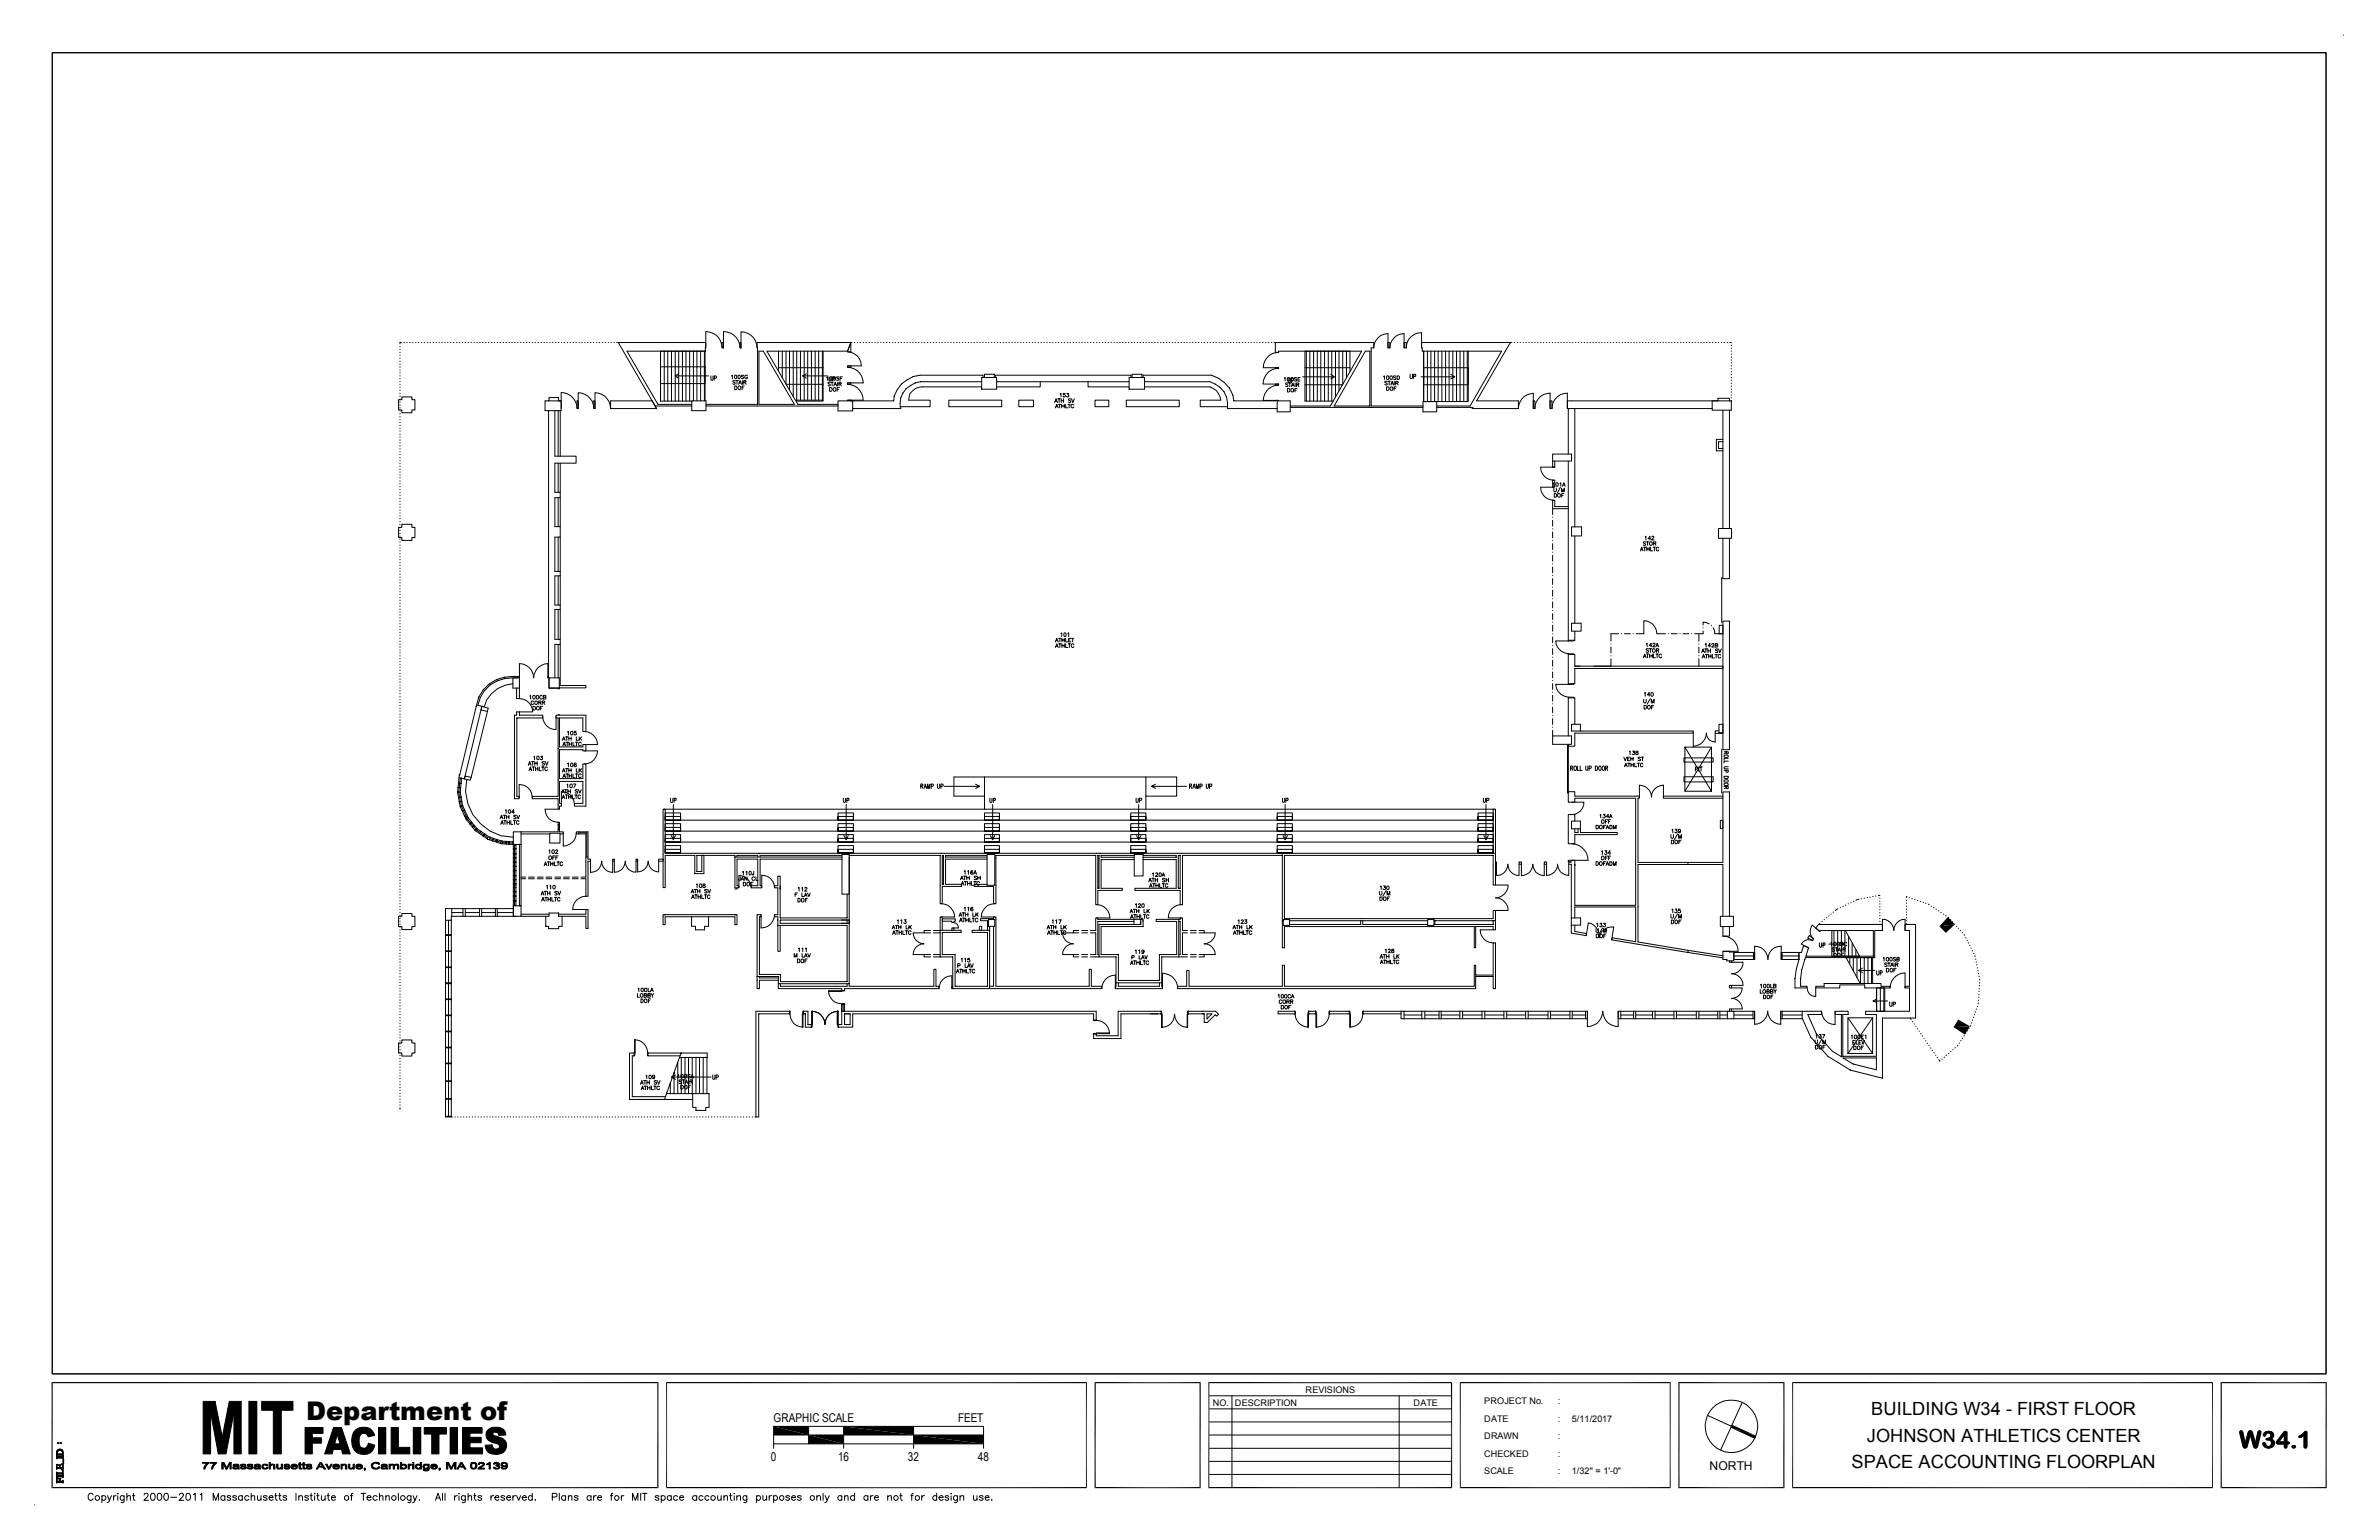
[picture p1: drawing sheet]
<svg xmlns="http://www.w3.org/2000/svg" width="432mm" height="279mm" viewBox="0 0 432 279" stroke-linecap="round" stroke-linejoin="round" font-family="sans-serif">
<defs><g id="words">
<text font-size="4.7" x="55.6" y="257.6">Department of</text>
<text font-size="4.3" x="406.4" y="262.7">W34.1</text>
<g font-size="3.3">
<text x="339.6" y="256.8">BUILDING W34 - FIRST FLOOR</text>
<text x="338.8" y="261.5">JOHNSON ATHLETICS CENTER</text>
<text x="336" y="266.3">SPACE ACCOUNTING FLOORPLAN</text>
</g>
<g font-size="2.2">
<text x="140.4" y="258">GRAPHIC SCALE</text>
<text x="173.9" y="258">FEET</text>
<text x="139.9" y="265.1">0</text>
<text x="152.1" y="265.1">16</text>
<text x="164.8" y="265.1">32</text>
<text x="177.5" y="265.1">48</text>
<text x="310.3" y="266.7">NORTH</text>
</g>
<g font-size="1.7">
<text x="220.1" y="255">NO.</text>
<text x="224.2" y="255">DESCRIPTION</text>
<text x="237" y="252.6">REVISIONS</text>
<text x="256.6" y="255">DATE</text>
<text x="269.4" y="258">DATE</text>
<text x="269.4" y="254.8">PROJECT No.</text>
<text x="282.7" y="258">:</text>
<text x="282.7" y="254.8">:</text>
<text x="285.3" y="258">5/11/2017</text>
<text x="269.4" y="261.2">DRAWN</text>
<text x="282.7" y="261.2">:</text>
<text x="269.4" y="267.5">SCALE</text>
<text x="269.4" y="264.3">CHECKED</text>
<text x="282.7" y="264.3">:</text>
<text x="282.7" y="267.5">:</text>
<text x="285.3" y="267.5">1/32&quot; = 1'-0&quot;</text>
</g>
</g></defs>
<g fill="none" stroke="#000" stroke-width=".18">
<path d="M9.5 9.6h412.7v239.7h-412.7zM425.4 6.4h.1M72.3 72.5h.6v-.5h1.9v.5h.5v1.9h-.5v.5h-1.9v-.5h-.6zM72.6 62.9h.1M72.6 63.4v.1M72.6 63.9v.1M72.6 64.4v.1M72.6 65v.1M72.6 65.5v.1M72.6 66v.1M72.6 66.5v.1M72.6 67.1v.1"/>
<path d="M72.6 67.6v.1M72.6 68.2h.1M72.6 68.7h.1M72.6 69.2v.1M72.6 69.7v.1M72.6 70.3v.1M72.6 70.8v.1M72.6 71.3v.1M72.6 71.8v.1M72.6 72.4v.1M72.6 72.9v.1M72.6 73.4v.1"/>
<path d="M72.6 74h.1M72.6 74.5v.1M72.6 75v.1M72.6 75.6h.1M72.6 76.1v.1M72.6 76.6v.1M72.6 77.1v.1M72.6 77.7v.1M72.6 78.2v.1M72.6 78.7v.1M72.6 79.2v.1M72.6 79.8v.1"/>
<path d="M72.9 62.1h-.3v.3M73.3 62.1h.1M73.8 62.1h.1M74.4 62.1h.1M74.9 62.1h.1M75.4 62.1h.1M75.9 62.1h.1M76.5 62.1h.1M77 62.1h.1M77.6 62.1h.1M78.1 62.1h.1M78.6 62.1h.1"/>
<path d="M79.1 62.1h.1M79.7 62.1h.1M80.2 62.1h.1M80.7 62.1h.1M81.2 62.1h.1M81.8 62.1h.1M82.3 62.1h.1M82.8 62.1h.1M83.4 62.1h.1M83.9 62.1h.1M84.4 62.1h.1M85 62.1h.1"/>
<path d="M85.5 62.1h.1M86 62.1h.1M86.5 62.1h.1M87.1 62.1h.1M87.6 62.1h.1M88.1 62.1h.1M88.6 62.1h.1M89.2 62.1h.1M89.7 62.1h.1M90.3 62.1h.1M90.8 62.1h.1M91.3 62.1h.1"/>
<path d="M91.8 62.1h.1M92.4 62.1h.1M92.9 62.1h.1M93.4 62.1h.1M93.9 62.1h.1M94.5 62.1h.1M95 62.1h.1M95.5 62.1h.1M96.1 62.1h.1M96.6 62.1h.1M97.1 62.1h.1M97.7 62.1h.1"/>
<path d="M98.2 62.1h.1M98.7 62.1h.1M98.9 72.7h.8v-.6h1.7v.6h.5v1.8h-3zM99.2 62.1h.1M99.6 74.5v48.2h-.2v.3h.3v1.8h1.6v.2h.3v-.2h4.7v-.4h-4.6v-7.5M99.6 72.7h2.3M99.8 62.1h.1M100.3 62.1h.1M100.7 74.5v8.3h3.9v1.2h-3.9v5.3h1v1h-1v5.2h1v2h-1v6.2h1v.8h-1v5.3h1v.8h-1v5.4h1v.9h-1v6.1M100.8 62.1h.1M101.3 74.5v8.3M101.3 62.1h.1"/>
<path d="M101.7 74.5v8.3M101.9 74.1v-2.9a2.92 2.92 0 0 1 2.8 2.9M101.9 62.1h.1M102.4 62.1h.1M103 62.1h.1M103.5 62.1h.1M104 62.1h.1M104.5 62.1h.1M104.7 72.7h.2v1.4h-.2zM104.9 74.1v-2.9a2.85 2.85 0 0 1 2.9 2.9M105.1 62.1h.1M105.6 62.1h.1"/>
<path d="M106.1 62.1h.1M106.6 62.1h.1M107.2 62.1h.1M107.7 62.1h.1M107.8 72.7h.2v1.4h-.2zM108 74.1v-2.9a2.85 2.85 0 0 1 2.8 2.9M108.2 62.1h.1M108.8 62.1h.1M109.3 62.1h.1M109.8 62.1h.1M110.4 62.1h.1M110.8 72.7h7.6l.8 1.4h-8.4z"/>
<path d="M110.9 62.1h.1M111.4 62.1h.1M111.9 62.1h16.2l-.1 1.6h-14.2l5.6 9.7h6.2M112.2 62.1l7 12M118.9 73.7h6.7M119.9 66.5h8.1v3.1h-8.1zM119.9 63.7v9.1M119.9 72.8h5.7M120.6 63.7v9.1M121.2 63.7v9.1M121.9 63.7v9.1M122.6 68.2h6"/>
<path d="M122.6 63.7v9.1M123.1 67.8l-.5 .4 .5 .4M123.2 63.7v9.1M123.9 63.7v9.1M124.5 63.7v9.1M125.2 63.7v9.1M125.6 72.7h2.5v1.8h-2.5zM125.9 63.7v9M126.5 63.7v9M127.2 63.7v9M127.8 63.7v9M128 72.7v-9h-8.1v9.1"/>
<path d="M128.1 63.1v-2.9a2.92 2.92 0 0 1 3 2.9M128.1 73.7h24M129 68.2v.7l.2 .1 .2-.2v-.6M129.6 68.6h.4v-.3l-.4-.1v.8M131.1 62.1h.2v1h-.2zM131.3 63.1v-2.9a2.98 2.98 0 0 1 3 2.9M132.8 68.2l.1-.1v.6M133.3 70a.36 .36 0 0 1 .5 .3 .36 .36 0 0 1-.2 .4h-.3zM133.4 69.1h-.4l.1 .2 .3 .1v.3h-.3l-.1-.1M133.6 69h.4M133.8 69v.7M134 68.1a.28 .28 0 0 1 .4 .3 .28 .28 0 0 1-.5 .2z"/>
<path d="M134.1 70.1l.2-.1 .2 .2v.3a.26 .26 0 0 1-.3 .2 .26 .26 0 0 1-.3-.3zM134.1 69.7l.2-.7 .3 .7M134.2 69.5h.3M134.3 62.1h.2v1h-.2zM134.5 63.1v-2.9a2.92 2.92 0 0 1 2.9 2.9M134.7 70.4h.2M134.7 69v.7M135 68.2l-.4-.1v.2l.4 .2v.1h-.4M135 69.3h.4v-.2l-.4-.1v.7M135.1 70h-.4v.7M135.2 69.3l.2 .4M135.7 68.2l-.4-.1a.3 .3 0 0 0-.1 .5 .3 .3 0 0 0 .5-.1h-.2"/>
<path d="M137.8 63.7h.8l5.6 9.7h-6.4zM141.3 66.7h8.1M141.3 63.7v3.7M142 63.7v4.8M142.7 63.7v6M142.7 69.7h6.7M143.3 63.7v7.1M144 63.7v8.2M144.6 63.7v8.9M145.3 63.7v8.9M145.7 68.2h4.5M146 63.7v8.9"/>
<path d="M146.3 67.8l-.6 .4 .6 .4M146.6 63.7v8.9M147.3 63.7v8.9M148 63.7v8.9M148.6 63.7v8.9M149.3 63.7v8.9M149.4 63.7v8.9h-5l-5.2-8.9h14.6M149.4 72.6v.2h-4.9l.3 .6h7.3M150 68.5l.2-.1v.6M150.5 68.4v.5l.1 .2 .2-.1v-.6M150.6 70.3h.2a.37 .37 0 0 1 .3 .4 .37 .37 0 0 1-.3 .3h-.2zM150.7 68.4l.3 .1-.1 .5a.33 .33 0 0 1-.4-.2 .33 .33 0 0 1 .2-.4z"/>
<path d="M150.7 69.4h-.4v.2l.4 .1v.3h-.3l-.1-.1M150.8 69.3h.5M151 69.3v.7M151.1 68.7h.3v-.3h-.3v.7M151.3 68.4l.3 .1v.5a.33 .33 0 0 1-.4-.2 .33 .33 0 0 1 .1-.4zM151.3 70.4l.1-.1a.31 .31 0 0 1 .3 .4 .31 .31 0 0 1-.4 .2l-.1-.3zM151.3 70l.3-.7 .2 .7M151.4 69.8h.4M151.9 70.7h.3M152 69.3v.7M152.1 72.7h2.7v1.8h-2.7zM152.3 68.5l-.4-.1v.2l.4 .1v.2h-.5"/>
<path d="M152.3 69.6h.3l.1-.1-.4-.2v.7M152.4 70.3h-.5v.7M152.5 68.7h.2M152.5 69.6l.2 .4M152.9 68.4h-.4v.6M153.8 72.7v-.1h.6v.1h7.8a5.2 5.2 0 0 1 4.8-4.6h11.4v.4h2.3v-.4h24.6v.4h2.2v-.4h12.4a5.6 5.6 0 0 1 4 4.6h8.2M153.8 69.5h.6v.2h-.6zM153.8 66.4h.6v.2h-.6zM153.8 63.7l.6-1.6h-17l.1 11.3h-9.4M153.8 63.8a2.53 2.53 0 0 1 2.5 2.6h-2.5M153.8 66.6a2.85 2.85 0 0 1 2.9 2.9h-2.9M153.8 69.7a2.85 2.85 0 0 1 2.9 2.9h-2.9"/>
<path d="M154.4 62.1v1.7h-.6zM154.4 62.1h.2M155.1 62.1h.1M155.6 62.1h.1M156.1 62.1h.1M156.7 62.1h.1M157.2 62.1h.1M157.7 62.1h.1M158.2 62.1h.1M158.8 62.1h.1M159.3 62.1h.1M159.9 62.1h.1"/>
<path d="M160.4 62.1h.1M160.9 62.1h.1M161.4 62.1h.1M162 62.1h.1M162.5 62.1h.1M163 62.1h.1M163.5 62.1h.1M164.1 62.1h.1M164.6 62.1h.1M165.1 62.1h.1M165.7 62.1h.1M166.2 62.1h.1"/>
<path d="M166.7 62.1h.1M167.3 62.1h.1M167.8 62.1h.1M168.3 62.1h.1M168.8 62.1h.1M169.4 62.1h.1M169.9 62.1h.1M170.4 62.1h.1M170.9 62.1h.1M171.5 62.1h.1M172 62.1h.1M172.2 72.6h9.6v1.2h-9.6z"/>
<path d="M172.6 62.1h.1M173.1 62.1h.1M173.6 62.1h.1M174.1 62.1h.1M174.7 62.1h.1M175.2 62.1h.1M175.7 62.1h.1M176.2 62.1h.1M176.8 62.1h.1M177.3 62.1h.1M177.8 62.1h.1M178.2 70.2h-10.8a2.46 2.46 0 0 0-2.5 2.4h3.9v1.2h-5.4"/>
<path d="M178.2 69.3h-11.1a4 4 0 0 0-3.6 4.8h-8.7M178.4 62.1h.1M178.7 67.9h1.8v.6h.4v2.1h-2.7v-2.1h.5zM178.9 62.1h.1M179.4 62.1h.1M180 62.1h.1M180.5 62.1h.1M180.9 69.3h24M181 62.1h.1M181.5 62.1h.1M182.1 62.1h.1M182.6 62.1h.1"/>
<path d="M183.1 62.1h.1M183.6 62.1h.1M184.2 62.1h.1M184.7 62.1h.1M184.9 72.6h2.7v1.2h-2.7zM185.3 62.1h.1M185.8 62.1h.1M186.3 62.1h.1M186.8 62.1h.1M187.4 62.1h.1M187.9 62.1h.1M188.4 62.1h.1"/>
<path d="M188.8 69.3v.9h-7.9M188.9 62.1h.1M189.5 62.1h.1M190 62.1h.1M190.5 62.1h.1M191.1 62.1h.1M191.4 73l.3-.7 .2 .7M191.5 72.8h.4M191.6 74l.2-.6 .3 .6M191.6 62.1h.1M191.6 73.8h.3M192 72.3h.4"/>
<path d="M192.1 62.1h.1M192.1 73.4h.4M192.2 72.3v.7M192.3 73.4v.6M192.4 71.5l.2-.1v.6M192.6 72.3v.7M192.6 72.7h.4M192.7 62.1h.1M192.7 73.7h.5M192.7 73.4v.6M193 72.3v.7M193.2 62.1h.1"/>
<path d="M193.2 73.4v.6M193.3 71.4h-.3v.2a.24 .24 0 0 1 .3 .1 .24 .24 0 0 1 0 .3h-.3v-.1M193.4 73.4v.6h.4M193.6 71.4h.4l-.2 .2h.2v.2l-.1 .2h-.3v-.1M193.7 62.1h.1M193.8 73.4h.5M194.1 73.4v.6M194.2 62.1h.1M194.4 72.4h-.5l.1 .2 .4 .2-.2 .2-.3-.1M194.5 72.3l.2 .7 .3-.7M194.8 62.1h.1M194.9 73.5l-.4-.1a.31 .31 0 0 0-.1 .4 .31 .31 0 0 0 .5 0"/>
<path d="M195.3 62.1h.1M195.8 62.1h.1M196.3 62.1h.1M196.9 62.1h.1M197.4 62.1h.1M197.5 69.3v.9h7.4M198 62.1h.1M198.5 62.1h.1M198.8 72.6h2.5v1.2h-2.5zM199 62.1h.1M199.5 62.1h.1M200.1 62.1h.1"/>
<path d="M200.6 62.1h.1M201.1 62.1h.1M201.6 62.1h.1M202.2 62.1h.1M202.7 62.1h.1M203.2 62.1h.1M203.8 62.1h.1M204.3 62.1h.1M204.4 72.6h9.6v1.2h-9.6zM204.8 62.1h.1M205.4 62.1h.1M205.5 67.9h1.8v.6h.4v2.1h-2.8v-2.1h.6z"/>
<path d="M205.9 62.1h.1M206.4 62.1h.1M206.9 62.1h.1M207.5 62.1h.1M207.7 70.2h11.9a2.74 2.74 0 0 1 2 2.4h-3.8v1.2h5M207.7 69.3h11.9a4.3 4.3 0 0 1 3.2 4.8h9M208 62.1h.1M208.5 62.1h.1M209 62.1h.1M209.6 62.1h.1M210.1 62.1h.1M210.7 62.1h.1"/>
<path d="M211.2 62.1h.1M211.7 62.1h.1M212.2 62.1h.1M212.8 62.1h.1M213.3 62.1h.1M213.8 62.1h.1M214.3 62.1h.1M214.9 62.1h.1M215.4 62.1h.1M215.9 62.1h.1M216.5 62.1h.1M217 62.1h.1"/>
<path d="M217.5 62.1h.1M218.1 62.1h.1M218.6 62.1h.1M219.1 62.1h.1M219.6 62.1h.1M220.2 62.1h.1M220.7 62.1h.1M221.2 62.1h.1M221.7 62.1h.1M222.3 62.1h.1M222.8 62.1h.1M223.4 62.1h.1"/>
<path d="M223.9 62.1h.1M224.4 62.1h.1M224.9 62.1h.1M225.5 62.1h.1M226 62.1h.1M226.5 62.1h.1M227 62.1h.1M227.6 62.1h.1M228.1 62.1h.1M228.6 62.1h.1M229.2 62.1h.1M229.7 62.1h.1"/>
<path d="M230.2 62.1h.1M230.8 62.1h.1M231.3 62.1h18v1h-.4v10.6h9.4M231.5 62.1v1.8h.6v-.2h15l-5.6 10h-7.3M231.5 66.7h.6v.1h-.6zM231.5 69.7h.6v.2h-.6zM231.8 72.7h2.4v2h-2.4zM232.1 69.9a2.77 2.77 0 0 0-2.8 2.7h2.8M232.1 66.8a2.77 2.77 0 0 0-2.9 2.9h2.9M232.1 63.9a2.77 2.77 0 0 0-2.8 2.8h2.8M233.1 68.6l.2-.1v.6M233.7 70.5h.3a.36 .36 0 0 1 .1 .4 .36 .36 0 0 1-.4 .2z"/>
<path d="M233.8 68.5l.3 .1-.1 .5h-.2l-.2-.2zM233.8 69.6h-.5l.1 .1 .4 .2v.2h-.5M233.8 68.6v.7l.2 .1 .2-.2v-.6M233.9 69.5h.5M234.1 69.5v.6M234.2 73.9h24.1M234.3 70.6l.4-.1 .1 .1v.4l-.2 .1-.2-.1zM234.4 68.5l.3 .1-.1 .5h-.2zM234.4 69h.3l.1-.3-.4-.1v.8M234.4 70.1l.3-.6 .2 .6M234.5 69.9h.3M235 70.8h.3"/>
<path d="M235.1 69.5v.6M235.3 68.6h-.4l.4 .3v.2l-.4-.1M235.3 69.8h.4v-.3h-.4v.6M235.4 70.5h-.4v.6M235.5 69.8l.3 .3M235.6 68.8h.2M236 68.5h-.4v.6h.4M236.4 68.4h5.8M236.9 66.7h8.1M236.9 69.8h6.8M237.1 63.7v9.1M237.7 63.7v9.1"/>
<path d="M238.4 63.7v9.1M239.1 63.7v9.1M239.7 63.7v9.1M240.4 63.7v9.1M241.1 63.7v9.1M241.6 67.9l.6 .5-.6 .3M241.7 63.7v9.1M242.4 63.7v8.4M243 63.7v7.2M243.7 63.7v6M244.4 63.7v4.8M245 67.4v-3.7h-8.1v9.1h5.1"/>
<path d="M247.8 63.7h.8v10h-6.5zM249.3 63.1a2.6 2.6 0 0 1 2.6-2.6v2.6M251.1 68.3l.2-.1v.6M251.7 70.2h.3a.38 .38 0 0 1-.1 .6h-.2zM251.8 68.2h.2v.6l-.3-.1zM251.8 69.3h-.5l.5 .3-.2 .3-.3-.1M251.9 62.1h.4v1h-.4zM251.9 69.2h.4M252.1 69.2v.7M252.3 63.1a2.6 2.6 0 0 1 2.5-2.6v2.6M252.4 68.2h.2v.6l-.3-.1zM252.4 70.2a.3 .3 0 0 1 .4 .3 .3 .3 0 0 1-.4 .2l-.1-.3z"/>
<path d="M252.4 69.9l.3-.7 .2 .7M252.5 69.6h.3M253 70.5h.3M253.1 69.2v.7M253.3 69.5h.3l.2-.2-.5-.1v.7M253.4 68.3l-.4-.1-.1 .2 .4 .2 .1 .1h-.5M253.4 70.2h-.4v.6M253.6 68.2l.4 .1v.4l-.1 .1h-.3zM253.6 69.5l.2 .4M254.8 62.1h.4v1h-.4zM255.2 63.1a2.71 2.71 0 0 1 2.8-2.7v2.7M255.9 67.9l.1 .8 .3-.1 .1-.7"/>
<path d="M256.6 68.3h.3l.1-.4h-.4v.8M257.9 68.4h6.1M258.3 72.9h2.5v1.8h-2.5zM258.4 63.7v9.2h8.1v-9.2M258.4 66.7h8.1v3.1h-8.1zM259.1 63.7v9.2M259.7 63.7v9.2M260.4 63.7v9.2M260.8 73.7h6l5.7-10h-14.4l-.1-1.6h16.2l-6.2 10.6h7.6v1.4h-8.4l.1-.2h-6.5M261 63.7v9.2M261.7 63.7v9.2M262.4 63.7v9.2"/>
<path d="M263 63.7v9.2M263.3 67.9l.7 .5-.7 .3M263.7 63.7v9.2M264.4 63.7v9.2M265 63.7v9.2M265.7 63.7v9.2M266.3 63.7v9.2M274.2 62.1h.2M274.8 62.1h.1M275.4 62.1h.1M275.6 74.1a2.77 2.77 0 0 1 2.7-2.7v2.7M275.9 62.1h.1"/>
<path d="M276.4 62.1h.1M276.9 62.1h.1M277.5 62.1h.1M278 62.1h.1M278.3 72.7h.3v1.4h-.3zM278.6 62.1h.1M278.6 74.1a2.77 2.77 0 0 1 2.7-2.8v2.8M279.1 62.1h.1M279.6 62.1h.1M280.1 62.1h.1M280.7 62.1h.1M281.2 62.1h.1"/>
<path d="M281.3 72.7h.4v1.4h-.4zM281.7 74.1a2.77 2.77 0 0 1 2.8-2.8v2.8M281.7 62.1h.1M282.2 62.1h.1M282.8 62.1h.1M283.3 62.1h.1M283.8 62.1h.1M284.4 62.1h.1M284.5 74.1h26.3M284.6 74.1v8.3M284.9 62.1h.1M285.4 62.1h.1"/>
<path d="M285.8 74.1v21.5M286 62.1h.1M286.5 62.1h.1M287 62.1h.1M287.5 62.1h.1M288.1 62.1h.1M288.6 62.1h.1M289.1 62.1h.1M289.6 62.1h.1M290.2 62.1h.1M290.7 62.1h.1M291.3 62.1h.1"/>
<path d="M291.8 62.1h.1M292.3 62.1h.1M292.8 62.1h.1M293.4 62.1h.1M293.9 62.1h.1M294.4 62.1h.1M294.9 62.1h.1M295.5 62.1h.1M296 62.1h.1M296.5 62.1h.1M297.1 62.1h.1M297.6 62.1h.1"/>
<path d="M298.1 62.1h.1M298.7 62.1h.1M299.2 62.1h.1M299.7 62.1h.1M300.2 62.1h.1M300.8 62.1h.1M301.3 62.1h.1M301.8 62.1h.1M302.3 62.1h.1M302.9 62.1h.1M303.4 62.1h.1M304 62.1h.1"/>
<path d="M304.5 62.1h.1M305 62.1h.1M305.5 62.1h.1M306.1 62.1h.1M306.6 62.1h.1M307.1 62.1h.1M307.6 62.1h.1M308.2 62.1h.1M308.7 62.1h.1M309.2 62.1h.1M309.8 62.1h.1M310.3 62.1h.1"/>
<path d="M310.8 62.1h.1M311.4 62.1h.1M311.8 72.7v-.4h2.1v.4M311.9 62.1h.1M312.4 62.1h.1M312.7 79.7h-1.2v2.1h1.2M312.7 74.4v21.5M312.9 62.1h.1M313.5 62.1h.1M313.9 74.4v21.5M314 62.1l.2 .1M314.2 72.7v1.7h-3.4v-1.7"/>
<path d="M314.2 72.7h-29.7v1.4M314.2 62.6v.1M314.2 63.2h.1M314.2 63.7v.1M314.2 64.2v.1M314.2 64.7v.1M314.2 65.3v.1M314.2 65.8v.1M314.2 66.3v.1M314.2 66.8v.1M314.2 67.4v.1M314.2 67.9v.1"/>
<path d="M314.2 68.5h.1M314.2 69h.1M314.2 69.5v.1M314.2 70v.1M314.2 70.6v.1M314.2 71.1v.1M314.2 71.6v.1M314.2 72.1v.1M72.3 95.7h.6v-.6h1.9v.6h.5v1.8h-.5v.5h-1.9v-.5h-.6zM72.6 80.3v.1M72.6 80.9h.1M72.6 81.4h.1"/>
<path d="M72.6 81.9v.1M72.6 82.4v.1M72.6 83v.1M72.6 83.5v.1M72.6 84v.1M72.6 84.5v.1M72.6 85.1v.1M72.6 85.6v.1M72.6 86.1v.1M72.6 86.7h.1M72.6 87.2v.1M72.6 87.7v.1"/>
<path d="M72.6 88.3h.1M72.6 88.8v.1M72.6 89.3v.1M72.6 89.8v.1M72.6 90.4v.1M72.6 90.9v.1M72.6 91.4v.1M72.6 91.9v.1M72.6 92.5v.1M72.6 93v.1M72.6 93.6h.1M72.6 94.1h.1"/>
<path d="M72.6 94.6v.1M72.6 95.1v.1M72.6 95.7v.1M72.6 96.2v.1M72.6 96.7v.1M72.6 97.2v.1M72.6 97.8v.1M72.6 98.3v.1M72.6 98.8v.1M72.6 99.4h.1M72.6 99.9v.1M101.3 84v5.3"/>
<path d="M101.3 90.3v5.2M101.3 97.5v6.2M101.7 84v5.3M101.7 90.3v5.2M101.7 97.5v6.2M281.8 87.1v1.3zM281.8 87.1h.4v1.3h-.4M281.8 82.4h3.4v1.3h-3.4zM281.8 83.7v1.1M281.8 92.3v1M281.8 93.8v.1M281.8 94.4v1.1"/>
<path d="M281.8 95.9v.1M281.8 96.5v1.1M281.8 98v.1M281.8 98.6v1.1M281.9 87.7l.1-.1v.6M282 88.4h-2.3a2.31 2.31 0 0 0 2.3 2.4M282 88.6v.4l.2 .2 .3-.2v-.4M282.1 89.5a.36 .36 0 0 1 .4 .3 .36 .36 0 0 1-.2 .4h-.2zM282.2 83.7v1.1h-2.5a2.31 2.31 0 0 0 2.3 2.3M282.5 87.6a.3 .3 0 0 1 .3 .3 .3 .3 0 0 1-.3 .3zM282.8 89.6l.2-.1 .2 .2v.3a.26 .26 0 0 1-.3 .2 .26 .26 0 0 1-.2-.2zM283.1 87.7l.2-.1v.6"/>
<path d="M283.2 88.4l-.5 1.1M283.4 89.2v-.6l.3 .6 .2-.6v.6M283.5 89.9h.2M283.6 88.2l.2-.6 .3 .6M283.7 88h.3M283.8 89.5h-.3v.7M284.6 91.9h-2.4v-1.1h-.4v1.5h2.8M284.6 83.7v32.6M285.2 95.6h1.9v1.6h-1.9zM285.8 97.2v15.9M297.7 99.9l.3-.6 .2 .6M297.9 99.7h.3"/>
<path d="M298.3 99.3h.4M298.5 99.3v.6M298.6 97.4l.1-.1v.7M298.7 98.4l-.4-.1v.2l.4 .2v.1h-.4M298.8 98.3h.5M298.9 99.3v.6M298.9 99.6h.4M299 98.3v.6M299.3 99.3v.6M299.5 98.3l.4 .1v.4l-.1 .1-.4-.1zM299.6 99.3v.6h.4M299.6 97.7h-.5l.4-.4v.7"/>
<path d="M299.8 97.5l.1-.2 .3 .1-.4 .6h.4M300.1 99.3h.4M300.1 98.6h.4l.1-.2-.1-.1h-.4v.6M300.3 99.3v.6M300.4 98.6l.2 .3M301.1 99.4a.24 .24 0 0 0-.3-.1 .24 .24 0 0 0-.2 .2v.2a.24 .24 0 0 0 .2 .3 .24 .24 0 0 0 .3-.2M311.9 95.9h2.4v1.8h-2.4zM312.7 97.7v7.3h1.2v-7.3M312.7 80.1h-.8v1.3h.8M72.6 100.4v.1M72.6 101h.1M72.6 101.5v.1"/>
<path d="M72.6 102v.1M72.6 102.5v.1M72.6 103.1v.1M72.6 103.6v.1M72.6 104.1v.1M72.6 104.6v.1M72.6 105.2v.1M72.6 105.7v.1M72.6 106.3h.1M72.6 106.8h.1M72.6 107.3v.1M72.6 107.8v.1"/>
<path d="M72.6 108.4v.1M72.6 108.9v.1M72.6 109.4v.1M72.6 109.9v.1M72.6 110.5v.1M72.6 111v.1M72.6 111.5v.1M72.6 112.1h.1M72.6 112.6v.1M72.6 113.1v.1M72.6 113.7h.1M72.6 114.2v.1"/>
<path d="M72.6 114.7v.1M72.6 115.2v.1M72.6 115.8v.1M72.6 116.3v.1M72.6 116.8v.1M72.6 117.3v.1M72.6 117.9v.1M72.6 118.4v.1M72.6 119h.1M72.6 119.5h.1M101.3 104.5v5.3M101.3 110.6v5.4"/>
<path d="M101.3 116.9v6.1M101.7 104.5v5.3M101.7 110.6v5.4M191.6 116.5l.2-.7 .3 .7M191.6 117.5l.2-.7 .3 .7M191.7 116.2h.3M191.7 117.3h.3M192.2 115.8h.4M192.2 116.8h.4M192.4 115.8v.7M192.4 116.8v.7M192.5 114.9l.2-.1v.7"/>
<path d="M192.7 117.1h.5M192.7 115.8v.7M192.7 116.8v.7M192.7 116.1h.5M193.2 114.9l.1-.1a.32 .32 0 0 1 .2 .4 .32 .32 0 0 1-.3 .2zM193.2 115.8v.7M193.2 116.8v.7M193.4 115.8v.7h.4M193.4 116.8v.7h.4M193.8 114.9l.2-.1v.7M193.9 116.8h.4M194 116.1h.2"/>
<path d="M194.1 116.8v.7M194.4 115.8h-.4v.7h.4M194.5 115.8h.4M194.7 115.8v.7M194.9 117a.24 .24 0 0 0-.3-.2 .24 .24 0 0 0-.2 .3v.1a.24 .24 0 0 0 .2 .3 .24 .24 0 0 0 .3-.2M281.8 100.2h.1M281.8 100.8v1M281.8 102.3h.1M281.8 102.9v1M281.8 104.4h.1M281.8 105v1M281.8 106.5v.1"/>
<path d="M281.8 107.1v1.1M281.8 108.6v.1M281.8 109.2v1.1M281.8 110.7v.1M281.8 111.3v1.1M281.8 112.9h.1M281.8 113.5v1M281.8 115h.1M281.8 115.6v1M281.8 117.1h.1M281.8 117.7v1M281.8 119.2v.1"/>
<path d="M281.8 119.8v1.1M284.6 118.6h1v.1M284.6 116.3h-2.2a2.47 2.47 0 0 0 2.2 2.3M284.6 118.7h1.2v2.2h6.6M284.6 118.6v5.6M285.2 113.1h1.8v1.4h-1.8zM285.6 116.2v.1h-1M285.8 114.5v1.7h-1.2M292.4 116.8v.1M292.4 117.4v1M292.4 119h.1M292.4 119.5v1.4"/>
<path d="M293.8 115h-1.4v1.3M294.3 114.9v.1M294.9 115h1M296.4 114.9v.1M297 115h1.4v-2.4a2.38 2.38 0 0 1 2.3 2.4h1.6M298.3 119.3l.2-.6 .3 .6M298.4 119.1h.3M298.8 116.8l.2-.1v.6M298.8 118.7h.5M299 118.7v.6M299.2 117.8h-.4v.1l.4 .2v.2l-.4-.1M299.3 117.7h.5"/>
<path d="M299.4 118.7v.6M299.4 119h.5M299.6 117.7v.7M299.8 117.1h-.5l.4-.4v.6M299.9 118.7v.6M300 117.8a.3 .3 0 0 1 .4 0 .3 .3 0 0 1 0 .4 .3 .3 0 0 1-.5 0zM300 116.8l.1-.1h.2l.1 .2-.4 .4h.4M300.1 118.7v.6h.4M300.6 117.3l.2-.6 .2 .6M300.6 118.7h.4M300.7 118h.3v-.3h-.3v.7M300.7 117.1h.2"/>
<path d="M300.8 118.7v.6M300.9 118l.2 .4M301.6 118.8a.24 .24 0 0 0-.3-.1 .24 .24 0 0 0-.2 .2v.2a.24 .24 0 0 0 .2 .2 .24 .24 0 0 0 .3-.1M302.8 114.9v.1M303.4 115h1M304.9 114.9v.1M305.5 115h1M307 114.9v.1M308.4 115v1.3M308.4 116.8v.1M308.4 117.4v1M308.4 119h.1"/>
<path d="M308.4 119.5v1.4M308.9 118.4l.2-.7 .3 .7M308.9 119.4l.3-.7 .3 .7M308.9 118.2h.4M309.1 119.2h.3M309.1 114.5v.5h-1.5M309.1 113.9h.1M309.4 117.7h.5M309.5 116.9l.2-.1v.6M309.5 118.7h.5M309.6 117.7v.7M309.8 118.7v.7"/>
<path d="M310 117.7v.7M310 118.1h.5M310.1 118.7v.7M310.1 119h.5M310.2 113.2l-1.1-.3v.5M310.5 117.7v.7M310.5 117.2h-.5l.3-.4v.6M310.6 118.7v.7M310.6 113.5h.1M310.7 116.9l.1-.1h.3v.2l-.4 .4h.4M310.8 118.7v.7h.4M310.9 113.9l.3 .5v.6h1.5"/>
<path d="M311.3 118.7h.4M311.3 117.1h.4v-.3h-.4v.6h.4l.1-.2-.2-.1M311.5 118.7v.7M311.8 117.9l-.4-.1v.1l.3 .2 .1 .2h-.4M311.9 117.7l.3 .7 .2-.7M312 113.5h.7v1.5h-.7zM312.3 118.9l-.3-.2-.2 .3 .2 .4 .3-.1M312.5 104.7v8.2M312.7 112.7h1.2v23.3h-1.2zM72.6 120v.1M72.6 120.5v.1M72.6 121.1v.1"/>
<path d="M72.6 121.6v.1M72.6 122.1v.1M72.6 122.6v.1M72.6 123.2v.1M72.6 123.7v.1M72.6 124.2v.1M72.6 124.8h.1M72.6 125.3v.1M72.6 125.8v.1M72.6 126.4h.1M72.6 126.9v.1M72.6 127.4v.1"/>
<path d="M72.6 127.9v.1M72.6 128.5v.1M72.6 129v.1M72.6 129.5v.1M72.6 130v.1M72.6 130.6v.1M72.6 131.1v.1M72.6 131.7h.1M72.6 132.2h.1M72.6 132.7v.1M72.6 133.2v.1M72.6 133.8v.1"/>
<path d="M72.6 134.3v.1M72.6 134.8v.1M72.6 135.3v.1M72.6 135.9v.1M72.6 136.4v.1M72.6 136.9v.1M72.6 137.5h.1M72.6 138v.1M72.6 138.5v.1M72.6 139.1h.1M72.6 139.6v.1M86.4 128.1l-3.1 13"/>
<path d="M86.4 128.1h.1M87.5 128.1l1.1 .4-.1 .6-1.2-.3zM88.5 129.1l-3 12M93.1 123h1.2v1.8h-1.2zM93.1 124a5.7 5.7 0 0 0-5.2 4.3M93.8 129.2h.5v.6h4.2v.5h-4.7v14.2h.4v.4h-.8v-15.1h.4zM93.8 124.8v1.9h.5M94 123a6.4 6.4 0 0 0-7.3 5l.8 .1-3.2 13.2M94.3 123v-.3a7.5 7.5 0 0 0-6.6 2.4l-.8 1.3-.5 1.7M94.3 123v-2.6a2.6 2.6 0 0 1 2.6 2.6 2.6 2.6 0 0 1 2.5-2.6v2.6M94.3 126.7a2.46 2.46 0 0 1 2.4 2.5h-2.4M94.3 124.8v1.9"/>
<path d="M95.9 138.9l.2-.7 .3 .7M96 139.8l.3-.7 .2 .7M96 138.6h.3M96.1 139.6h.3M96.2 126.3l.1-.1v.6M96.5 138.2h.4M96.6 139.1h.4M96.7 138.2v.7M96.7 128.1h.3a.37 .37 0 0 1 .2 .4 .37 .37 0 0 1-.2 .3h-.3zM96.8 139.1v.7M96.9 127.3a.29 .29 0 0 0-.5 0 .29 .29 0 0 0 0 .4l.4 .1 .1-.1M96.9 137.3l.1-.1v.6"/>
<path d="M97.1 138.2v.7M97.1 138.5h.4M97.1 127.3h.4v.4l-.1 .1-.3-.1zM97.2 139.1v.7M97.2 139.5h.4M97.5 128.2h.3l.1 .5a.26 .26 0 0 1-.3 .1 .26 .26 0 0 1-.2-.2zM97.5 138.2v.7M97.6 139.1v.7M97.8 127.5l.4-.1v-.2h-.4v.6M97.9 139.1v.7h.4M98 127.5l.2 .3M98.1 128.5h.2"/>
<path d="M98.1 137.2h.4l-.2 .2 .2 .1v.3h-.3l-.2-.1M98.3 139.1h.5M98.4 126.3a.24 .24 0 0 0-.2-.1 .24 .24 0 0 0-.2 .2v.2a.24 .24 0 0 0 .2 .2 .24 .24 0 0 0 .2-.1M98.4 127.5l.4-.1 .1-.1-.5-.1v.6M98.5 130a2.38 2.38 0 0 0 2.4 2.4v-2.4M98.5 128.1h-.4v.7M98.6 139.1v.7M98.6 126.5l.5-.1-.2-.2h-.3v.6l.5-.1-.2-.2M98.6 127.5l.3 .3M98.8 138.3h-.4l.4 .3v.2l-.4-.1M99 138.2l.2 .7 .3-.7M99.4 139.3a.24 .24 0 0 0-.3-.2 .24 .24 0 0 0-.2 .3v.2a.24 .24 0 0 0 .2 .2 .24 .24 0 0 0 .3-.1"/>
<path d="M99.7 123h1.8v1.8h-1.8zM100.9 129.8h5.4v2.9h-.5v-2.4h-4.2v5.2h4.2v-.4h.5v1.1h-.5v-.2h-4.2v5.3h4.2v-2.7h.5v7.7h-2v-.5h1.5v-4h-4.2v4h.3v.5h-.3v.5h-.3v-1.9h-4.7v-.4h4.7v-14.2h-.4zM102.1 134.3l.2-.6 .3 .6M102.2 135.3l.2-.6 .3 .6M102.2 134.1h.3M102.2 139.9h.3M102.2 135.1h.4M102.7 133.7h.4M102.7 139.4h.4M102.7 134.7h.5M102.9 133.7v.6M102.9 139.4v.7"/>
<path d="M103 134.7v.6M103 132.8l.2-.1v.7M103 138.6l.2-.2v.7M103.3 133.7v.6M103.3 139.4v.7M103.3 134h.4M103.3 139.7h.4M103.3 134.7v.6M103.3 135h.5M103.6 132.7l.4 .1v.4l-.2 .2-.2-.2zM103.6 138.5l.4 .1v.4l-.2 .1-.2-.1zM103.7 133.7v.6"/>
<path d="M103.7 139.4v.7M103.8 134.7v.6M104 134.7v.6h.4M104.4 134.7h.5M104.6 132.7h-.4v.3l.3-.1 .1 .4-.2 .1-.2-.2M104.6 133.7v.6h.4M104.6 138.5l-.2-.1-.2 .2v.4h.4v-.2l-.2-.1-.2 .2M104.6 139.4v.7h.4M104.6 134.7v.6M105.1 133.7v.6M105.1 139.4v.7M105.3 133.9l.3 .4"/>
<path d="M105.3 139.7l.3 .4M105.5 134.8l-.2-.1-.3 .1 .1 .5h.2l.2-.1M105.6 133.7l-.5 .4M105.6 139.4l-.5 .5M106.1 132.7a2.46 2.46 0 0 1 2.4 2.4h-2.4M106.1 136.2h2.4a2.38 2.38 0 0 1-2.4 2.4M281.8 133.5h3.4v1.5h-3.4zM281.8 121.3v.1M281.8 121.9v1.1M281.8 123.4v.1M281.8 124v1.1M281.8 125.6h.1"/>
<path d="M281.8 126.2v1M281.8 127.7h.1M281.8 128.3v1M281.8 129.8h.1M281.8 130.4v1M281.8 131.9v.1M281.8 132.5v1M284.5 135.2h.1v8.7h-.1zM284.6 126.5h1v.1M284.6 124.2h-2.2a2.47 2.47 0 0 0 2.2 2.3M284.6 126.6h1.2v4.8M284.6 126.5v7"/>
<path d="M285.1 139.4l.3-.1 .1-.2-.4-.1v.8M285.2 131.4h1.7v1.2h-1.7zM285.3 139.4l.2 .4M285.6 124v.2h-1M285.8 139h.2l.1 .1v.5a.24 .24 0 0 1-.2 .2 .24 .24 0 0 1-.2-.3zM286.3 139v.8h.3M286.8 139v.8h.3M286.9 132.6h20.4v.4h-21.5v2.4h-1.2v-.4M287.8 139v.7l.2 .1 .2-.3v-.5M288.4 139.4h.4v-.3l-.4-.1v.8M289.6 139a.4 .4 0 0 1 .4 .4 .4 .4 0 0 1-.4 .4zM290.3 139a.38 .38 0 0 1 .3 .4 .38 .38 0 0 1-.3 .3l-.1-.2z"/>
<path d="M290.8 139.1l.2-.1a.38 .38 0 0 1 .3 .4 .38 .38 0 0 1-.4 .3l-.1-.2zM291.4 139.4l.4-.1v-.3h-.4v.8M291.6 139.4l.2 .4M292.4 120.9h20.3v.4h-26.9v2.7h-1.2M294.7 137.4l.3 .6 .2-.6M294.9 139.1l.2-.6 .3 .6M294.9 138.9h.4M295.4 137.7h.3M295.4 138.5h.5M295.7 138.5v.6M295.7 136.4l.2-.1v.6M295.8 137.4h-.4v.6h.4"/>
<path d="M296 137.7h.4M296 137.4v.6M296 138.5v.6M296 138.8h.5M296.3 136.3h.4l-.2 .2h.1l.1 .2-.1 .2-.4-.1M296.4 137.4v.6M296.5 138.5v.6M296.7 138.5v.6h.4M297 136.3v.2a.27 .27 0 0 1 .3 .1 .27 .27 0 0 1 0 .3h-.3a.27 .27 0 0 1 0-.3 .27 .27 0 0 1 .3-.1v-.2zM297.1 138.5h.5M297.4 138.5v.6M297.8 137.5h-.5l.5 .3-.1 .2-.4-.1"/>
<path d="M297.9 137.4h.4M298.1 137.4v.6M298.2 138.6a.24 .24 0 0 0-.3-.1 .24 .24 0 0 0-.2 .2l.2 .4 .3-.1M298.3 126.9v.4l.2 .3 .3-.3v-.4M298.4 128a.36 .36 0 0 1 .4 .2 .36 .36 0 0 1-.2 .5h-.2zM298.5 125.8l.1-.2v.7M299.1 128.1a.3 .3 0 0 1 .4 0 .3 .3 0 0 1 0 .4 .3 .3 0 0 1-.5 0zM299.5 126.1h-.5l.3-.5v.7M299.6 126.7l-.6 1.1M299.7 127.6v-.7l.3 .7 .2-.7v.7M299.8 128.3h.2M300.1 128h-.3v.7"/>
<path d="M305.6 137.5h5.3v.8h-5.3zM305.8 135.6h4.8v8h-4.8v-8l4.8 8M307.3 133v2.4a2.46 2.46 0 0 0 2.4-2.4 1.61 1.61 0 0 0 1.6 1.6v-1.6M307.7 139.5h.4v-.3l-.4-.1v.8M308.3 139.1v.8M308.5 139.1h.4M308.7 139.1v.8M310.6 135.6l-4.8 8M312 131.4h.7v1.5h-.7zM312 132.6h-.7v.5h1.4M312.5 135.9v8M312.9 137.1l.6-.1 .2 .2-.2 .2h-.4l-.2-.1z"/>
<path d="M312.9 136.4h.8l-.1 .3h-.2l-.1-.3M312.9 139.7h.8l-.1 .4h-.3v-.4M313.3 136.6l-.4 .2M313.7 137.6h-.8v.3M313.7 138.1h-.8v.3M313.7 139.1l-.8 .1 .1 .3h.7M72.6 140.1v.1M72.6 140.6v.1M72.6 141.2v.1M72.6 141.7v.1M72.6 142.2v.1M72.6 142.7v.1"/>
<path d="M72.6 143.3v.1M72.6 143.8v.1M72.6 144.4h.1M72.6 144.9h.1M72.6 145.4v.1M72.6 145.9v.1M72.6 146.5v.1M72.6 147v.1M72.6 147.5v.1M72.6 148v.1M72.6 148.6v.1M72.6 149.1v.1"/>
<path d="M72.6 149.6v.1M72.6 150.2h.1M72.6 150.7v.1M72.6 151.2v.1M72.6 151.8h.1M72.6 152.3v.1M72.6 152.8v.1M72.6 153.3v.1M72.6 153.9v.1M72.6 154.4v.1M72.6 154.9v.1M72.6 155.4v.1"/>
<path d="M72.6 156v.1M72.6 156.5v.1M72.6 157.1h.1M72.6 157.6h.1M72.6 158.1v.1M72.6 158.6v.1M72.6 159.2v.1M72.6 159.7v.1M83.1 143.8l.1 .9M83.1 143.6v.2M83.1 143.6l.4 .1M83.1 142.9v.7"/>
<path d="M83.1 142.9h.1M83.1 142.9l.5 .1M83.1 142.9h.5M83.2 142.1h.5zM83.2 142.1l-.1 .8M83.2 144.7l.2 .8M83.2 142v.1M83.2 144.7h.1M83.3 143.8l.1 .9M83.3 141.1l-.1 1M83.3 141.1l.5 .1M83.4 145.5l.1 .7"/>
<path d="M83.4 145.5l.4-.1-.4 .1M83.4 145.5h.1M83.4 143l-.1 .7M83.4 142.1v.8M83.4 144.7l.2 .7M83.5 143.8l.2 .8M83.5 146.2l.1 .2M83.5 143.7v.1M83.5 143.8h-.4M83.6 146.4l.3 .8M83.6 141.2l-.2 .9M83.6 143l-.1 .7"/>
<path d="M83.6 142.9v.1M83.6 145.5l.1 .7M83.7 142.1l-.1 .8M83.7 144.7l.2 1.4M83.7 142.1h.1M83.7 144.6v.1M83.7 144.7h-.5M83.7 144.6l-.5 .1M83.8 141.2l-.1 .9M83.8 141.1v.1M83.8 141.2l.5 .1M83.8 146.3l.3 .7"/>
<path d="M83.9 147.2h.1M83.9 147.2l.4 .8M83.9 146.1l.1 .1M83.9 146.1l-.4 .1M84 146.2l.3 .7M84 146.2h.1M84 146.2l-.4 .2M84.2 147.1l.3 .8M84.3 148l.1 .2M84.3 146.9l.1 .1M84.3 146.9l-.4 .3M84.4 147l.3 .8"/>
<path d="M84.4 147l-.5 .2M84.4 148.2l.1 .3M84.5 148.5l.2 .3M84.6 148.1l.2 .3M84.7 141.4a8.7 8.7 0 0 0 8.5 10.5M84.7 148.8l.6 .6M84.7 147.8l.1 .2M84.7 147.8l-.4 .2M84.8 148l.2 .3M84.8 148l-.4 .2M84.9 148.6l.5 .7M85 148.3v.2"/>
<path d="M85 148.3l-.5 .2M85 148.5l.6 .6M85 148.4v.1M85 148.5l-.3 .3M85.3 149.4v.1M85.3 149.5l.4 .5M85.5 149.4l.4 .5M85.5 141.1l-.2 .5-1-.3M85.5 141.1l-1-.3-.2 .5M85.6 149.1v.1M85.6 149.1l-.3 .3M85.6 149.2l.5 .5"/>
<path d="M85.6 149.2l-.3 .3M85.7 150l.1 .1M85.8 150.1l.4 .5M86 149.9l.4 .6M86.1 149.7v.1M86.1 149.7l-.4 .3M86.1 149.8l.5 .5M86.1 149.8l-.3 .3M86.2 150.6l.2 .1M86.4 150.7l.6 .5M86.5 150.6l1.3 .9M86.6 150.3v.1"/>
<path d="M86.6 150.3l-.4 .3M86.6 150.4l1.4 .9M86.6 150.4l-.2 .3M87 151.2l.7 .5M87 151.2h.1M87.3 150.8l-.3 .4zM87.3 150.8h.1M87.7 151.7h.1M87.8 151.7l.6 .4M87.9 151.5l.6 .5M88 151.3h.1M88 151.3l-.3 .4"/>
<path d="M88 151.3l.6 .5M88 151.3l-.2 .4M88.4 152.1l.4 .3M88.6 151.8l.4 .1M88.6 151.8l-.2 .3M88.8 152.4l.6 .1M88.9 152.1l.6 .2M89 151.9l.5 .2M89 151.9l-.2 .5M89.4 152.5v.1M89.4 152.6l.6 .1M89.5 152.3l.6 .2"/>
<path d="M89.5 152.1h.1M89.5 152.1l-.1 .4M89.6 152.1l.6 .2M89.6 152.1l-.2 .5M90 152.7l.1 .1M90.1 152.8l.7 .2M90.2 152.3l.1 .1M90.2 152.3l-.2 .4M90.2 152.6l.7 .2M90.3 152.4l.7 .2M90.3 152.4l-.2 .4M90.8 148.5l.2-.6 .3 .6"/>
<path d="M90.8 153l.3 .1M90.8 148.3h.4M90.9 149.6l.2-.7 .3 .7M91 152.6h.2M91 152.6l-.2 .4M91 149.3h.3M91.1 153.1h.7M91.2 152.6l.7 .1M91.2 152.9h.6M91.2 152.6l-.1 .5M91.3 147.9h.5M91.4 148.9h.5"/>
<path d="M91.6 147.9v.6M91.7 148.9v.7M91.7 147l.2-.1v.7M91.8 153.1h.1M91.9 152.7h.1M91.9 152.7l-.1 .4M91.9 153.1l.5 .1M91.9 152.7h.5M91.9 152.9h.5M91.9 147.9v.6M91.9 152.7v.4M91.9 148.2h.5"/>
<path d="M92 148.9v.7M92 149.2h.5M92.4 152.7h.1M92.4 153.2h.1M92.4 147.9v.6M92.4 152.7v.5M92.4 153.2h.7M92.4 153h.7M92.5 152.7h.6M92.5 152.7l-.1 .5M92.5 148.9v.7M92.7 148.9v.7h.4"/>
<path d="M93.1 152.7h.1M93.1 153.2h.1M93.1 152.7v.5M93.2 153.3v12.9h1.4v-1.9h-1.4M93.2 153.3l.4-.1v11.1M93.2 156.4h.4M93.2 156.5h.4M93.2 153.2h.1M93.2 153.3h.4M93.2 154h.4M93.2 154.9h.4M93.2 155.7h.4"/>
<path d="M93.2 155.6h.4M93.2 157.2h.4M93.2 157.1h.4M93.2 158h.4M93.2 157.9h.4M93.2 158.9h.4M93.2 158.8h.4M93.2 159.6h.4M93.2 148.9h.4M93.3 147.4h-.4l.3-.5v.7M93.4 148.9v.7M93.4 153.3v3.1"/>
<path d="M93.4 156.5v1.4M93.4 158v.8M93.4 158.9v.7M93.4 159.6v2.2M93.7 148h-.4v.2l.3 .1v.2h-.3M93.8 147.9l.3 .6 .2-.6M94.2 149.1a.24 .24 0 0 0-.3-.2 .24 .24 0 0 0-.2 .2v.2a.24 .24 0 0 0 .2 .3 .24 .24 0 0 0 .3-.2M94.2 144.7v-2.4a2.31 2.31 0 0 1 2.4 2.4M94.3 153.2h.3v11.1h-.3zM94.6 150.9v2.3h-1.4M94.6 150.9h-1.4v2.3M94.6 150.9h6.7v-1.7h.3v1.7h.6v.4h-.6"/>
<path d="M94.6 151.3h5.2M94.6 159.4h.8M94.6 159.1h.8M95.9 159.4h1.1M95.9 159.1h1.1M97.5 159.4h1.1M97.5 159.1h1.1M98.8 157.1l.2-.7 .3 .7M98.9 156.8h.3M99.1 159.4h1.1M99.1 159.1h1.1M99.4 156.4h.4"/>
<path d="M99.6 156.4v.7M99.7 155.4a.3 .3 0 0 1 .4 0 .3 .3 0 0 1-.1 .4 .3 .3 0 0 1-.4 0zM99.7 154.3l.1-.1v.7M99.8 151.2h1.8v1.8h-1.8zM99.9 156.4v.7M99.9 156.7h.5M100.3 155.6h.3M100.4 156.4v.7M100.6 156.4v.7h.4M100.7 155.3h-.4v.7M100.7 159.4h1.1M100.7 159.1h1.1"/>
<path d="M100.8 154.3l.2-.1 .2 .1-.4 .6h.5M100.9 155.6h.2M101.1 156.4h.4M101.3 146.8h-2.4a2.31 2.31 0 0 0 2.4 2.4M101.3 155.3h-.4v.7M101.3 156.4v.7M101.3 150.5h.3M101.3 149.6h.3M101.4 149.6v.9M101.9 146v-2.4a2.31 2.31 0 0 1 2.4 2.4M101.9 143.9l.3-.6 .2 .6M102 144.9l.3-.7 .2 .7"/>
<path d="M102 143.7h.3M102.1 140.1l.2-.7 .3 .7M102.1 156.5a.24 .24 0 0 0-.3-.1 .24 .24 0 0 0-.2 .2v.2a.24 .24 0 0 0 .2 .3 .24 .24 0 0 0 .3-.2M102.1 144.7h.3M102.2 141.1l.2-.7 .3 .7M102.2 151.1v2.4a2.38 2.38 0 0 0 2.4-2.4M102.2 140.9h.4M102.3 159.4h1M102.3 159.1h1M102.5 143.3h.4M102.6 144.2h.4M102.7 140.4h.5"/>
<path d="M102.7 143.3v.6M102.8 144.2v.7M102.9 142.4l.1-.2v.7M103 140.4v.7M103.1 143.3v.6M103.1 143.6h.4M103.2 144.2v.7M103.2 144.6h.4M103.3 140.4v.7M103.3 140.8h.5M103.5 143.3v.6M103.6 144.2v.7"/>
<path d="M103.8 140.4v.7M103.9 144.2v.7h.4M103.9 159.4h1M103.9 159.1h1M104 140.4v.7h.4M104.1 142.2h.4l-.3 .7M104.4 144.2h.4M104.4 140.4h.5M104.6 144.2v.7M104.6 140.4v.7M104.9 143.3h-.5l.4 .3v.3l-.4-.1M105 143.3l.2 .6 .3-.6"/>
<path d="M105 151.1h1.5v4.4M105 150.9v.4M105.4 144.4a.24 .24 0 0 0-.3-.2 .24 .24 0 0 0-.2 .3v.2a.24 .24 0 0 0 .2 .2 .24 .24 0 0 0 .3-.2M105.5 159.1h.8v-7.8h-1.7v-.4h2.1v5h.5v.4h-.5v6.3h-.4M105.5 159.4h.8v3.2M105.5 140.6l-.2-.2-.3 .2v.3l.2 .2 .3-.2M106.3 155.5h.4M107.2 156.3v2a2.02 2.02 0 0 0 2-2 2.02 2.02 0 0 0 2 2v-2M111.2 155.9h.3v.4h-.3zM111.5 156.3v1.9a1.95 1.95 0 0 0 2-1.9 1.89 1.89 0 0 0 1.9 1.9v-1.9M115.4 155.9h.3v.4h-.3zM115.7 156.3v1.9a1.95 1.95 0 0 0 1.9-1.9 1.95 1.95 0 0 0 1.9 1.9v-1.9"/>
<path d="M120.6 146.8h150.6M120.7 147.5h2.8v1.3h-2.8v-.7h2.8v.7h-2.8zM120.7 149.4h2.8v1.4h-2.8v-.7h2.8v.7h-2.8zM120.7 151.4h2.8v1.4h-2.8v-.7h2.8v.7h-2.8zM120.7 153.4h2.8v1.3h-2.8v-.6h2.8v.6h-2.8zM120.7 148.8h150.3M120.7 150.8h150.3M120.7 152.8h150.3M121.7 144.8v.6l.2 .2 .2-.1v-.7M121.8 151.6l.4 .8 .4-.8M122.2 146v6.4M122.3 145.2h.4v-.4h-.4v.8"/>
<path d="M133.4 155.5h19.4M133.8 155.5v-.3h3.7v.3M134.4 159.1l-.1 .6h-.2l-.1-.2M134.5 159.7l.2-.6 .3 .6M134.6 159.5h.3M134.7 158.2l.2-.1v.7M135.4 158.2l.2-.1v.7M135.6 159.1v.6l-.4-.6v.6M136 158.1l.4 .1v.4l-.2 .2-.2-.2zM136.8 158.1v.6l-.1 .1-.2-.3M136.9 159.2a.31 .31 0 0 0-.4 .1 .31 .31 0 0 0 .1 .4l.3-.1M137.2 159.1v.6h.4"/>
<path d="M152.1 147.5h2.8v1.3h-2.8v-.7h2.8v.7h-2.8zM152.1 149.4h2.8v1.4h-2.8v-.7h2.8v.7h-2.8zM152.1 151.4h2.8v1.4h-2.8v-.7h2.8v.7h-2.8zM152.1 153.4h2.8v1.3h-2.8v-.6h2.8v.6h-2.8zM152.8 155h1.3v7.2h-1.3zM152.8 155.9h-14.8v4.8h.3v.4h-1.9v-.4h1.1v-4.8h-3.7v4.8h.3v.4h-.7v-5.9h-6.9v2.9h.9v-2.9h.4v3.3h-1.7v-3.3h-5.4v5.8h-.3v-4.7h-.9v-.4h.9v.2v-9.3h.3v8h150.7v5.8h-.4v-5.4h-37.9v11.5h37.9v-1.5h.4v1.8h-11.1M152.8 155.2h-14.8v.3M153.1 144.8v.6l.1 .2 .3-.1v-.7M153.2 151.6l.4 .8M153.6 146v6.4l.4-.8M153.7 145.2h.4v-.4h-.4v.8M154.1 155.5v23.4h15.4v-3h.4v3h.5v.5h-17.1v.3h-.5v-.3h-11.5v-2.2h-3.9"/>
<path d="M154.1 155.2h16.5v8.8h.4v-3.2h3.5v-.4h-2.9v-4.5h7.6M167.1 142.6h.4v-.3l-.4-.1v.8M167.3 142.6l.2 .4M167.7 143l.2-.8 .3 .8M167.8 142.7h.3M168.4 143v-.8l.2 .8 .2-.8v.8M169 142.7l.4-.1v-.3l-.4-.1v.8M170.1 142.2v.6l.2 .2 .3-.2v-.6M170.8 142.7l.3-.1 .1-.2-.4-.2v.8M171 155.2h.2v5.2h-.2zM174.3 159.6l.3-.6 .2 .6M174.4 159.4h.3"/>
<path d="M174.9 159h.4M175 158.1l.2-.2v.7M175 159.9h.5M175.1 159v.6M175.2 159.9v.7M175.5 159v.6M175.5 159.3h.4M175.6 159.9v.7M175.6 158.1l.2-.2v.7M175.9 159v.6M176.1 159.9v.7M176.3 159.9v.7h.4"/>
<path d="M176.6 158l-.2-.1a.32 .32 0 0 0-.2 .4 .32 .32 0 0 0 .3 .3v-.4h-.2l-.1 .2M176.7 158.6l.3-.7 .2 .7M176.7 159.9h.5M176.8 158.4h.3M177 159.9v.7M177.1 142.3l.7 .4h-6.4M177.2 159h-.4l.1 .2 .3 .1v.3l-.4-.1M177.5 159.3h.4M177.5 159v.6M177.8 142.7l-.7 .3M177.9 159v.6M178.7 147.5h2.7v1.3h-2.7v-.7h2.7v.7h-2.7z"/>
<path d="M178.7 149.4h2.7v1.4h-2.7v-.7h2.7v.7h-2.7zM178.7 151.4h2.7v1.4h-2.7v-.7h2.7v.7h-2.7zM178.7 153.4h2.7v1.3h-2.7v-.6h2.7v.6h-2.7zM178.7 141h-5.6v3.4h5.6v2.4M178.7 141h29.3v3.4M178.7 141v3.4M179.2 155h1.4v5.6h-1.4zM179.2 155.2h-7.6v.3h7.6M179.7 144.8v.6l.1 .2 .2-.1v-.7M179.7 151.6l.5 .8M180.2 146v6.4l.4-.8M180.3 145.2h.3v-.4h-.3v.8"/>
<path d="M199.3 155.2h.2v6h-.2zM205.2 147.5h2.8v1.3h-2.8v-.7h2.8v.7h-2.8zM205.2 149.4h2.8v1.4h-2.8v-.7h2.8v.7h-2.8zM205.2 151.4h2.8v1.4h-2.8v-.7h2.8v.7h-2.8zM205.2 153.4h2.8v1.3h-2.8v-.6h2.8v.6h-2.8zM205.9 155h1.6v3.9h-1.6zM205.9 156h-6v5.2h3.8v.3h-4.4v2.6h-.4v-8.9h-18.1v8.8h-.5v-3.2h-3.5v-.4h2.4M205.9 155.2h-6v.3h6M206.2 144.8v.7l.2 .1 .2-.2v-.6M206.3 151.6l.4 .8M206.7 146v6.4l.4-.8M206.8 145.2h.3l.1-.3-.4-.1v.8"/>
<path d="M207.5 155.2h6v.3h-6M208 141h5.6v3.4h-5.6v2.4M208.6 159.8h.3M209 142.7l.7 .3M209.1 159.3h.4M209.2 158.5l.1-.1v.6M209.3 159.3v.7M209.7 159.6h.4M209.7 159.3v.7M209.7 142.3l-.7 .4h6.3M209.8 158.5v-.1h.3v.1l-.4 .5h.5M210.1 159.3v.7"/>
<path d="M210.4 158.4l.4 .1-.1 .5a.33 .33 0 0 1-.4-.2 .33 .33 0 0 1 .1-.4zM210.9 159l.3-.6 .2 .6M211 158.8h.3M211.5 159.4h-.5l.5 .4-.2 .2-.3-.1M211.7 159.6h.4M211.7 159.3v.7M212.1 159.3v.7M213.9 155.2h.3v6h-.3zM215.9 142.6h.3l.1-.3-.4-.1v.8M216.1 142.6l.2 .4M216.5 143l.2-.8 .3 .8M216.6 142.7h.3"/>
<path d="M217.1 143v-.8l.2 .8 .3-.8v.8M217.8 142.7l.4-.1-.1-.3-.3-.1v.8M218.9 142.2v.7l.2 .1 .2-.2v-.6M219.5 142.7l.4-.1v-.3l-.4-.1v.8M231.8 147.5h2.8v1.3h-2.8v-.7h2.8v.7h-2.8zM231.8 149.4h2.8v1.4h-2.8v-.7h2.8v.7h-2.8zM231.8 151.4h2.8v1.4h-2.8v-.7h2.8v.7h-2.8zM231.8 153.4h2.8v1.3h-2.8v-.6h2.8v.6h-2.8zM232.7 154.8v17.2h.4v-3.9h34.5v3.9h.2v-3.9h3.2v.6M232.7 155.2h-18.1v8.9h-.4v-2.6h-8.2v-.3h7.5v-5.2h-6M232.8 144.8v.7l.2 .1 .2-.2v-.6M232.9 151.6l.4 .8"/>
<path d="M233.3 146v6.4l.4-.8M233.4 145.2h.4v-.4h-.4v.8M268.3 147.5h2.7v1.3h-2.7v-.7h2.7v.7h-2.7zM268.3 149.4h2.7v1.4h-2.7v-.7h2.7v.7h-2.7zM268.3 151.4h2.7v1.4h-2.7v-.7h2.7v.7h-2.7zM268.3 153.4h2.7v1.3h-2.7v-.6h2.7v.6h-2.7zM269.2 144.8v.7l.2 .1 .2-.2v-.6M269.3 151.6l.4 .8M269.7 146v6.4l.4-.8M269.8 145.2h.4v-.4h-.4v.8M271 154.8v-8h.4v8.2M271.4 156.6v-.2h.2v.4h-.2"/>
<path d="M271.6 156.8v2a2.02 2.02 0 0 0 2.1-2 2.02 2.02 0 0 0 2 2v-2M275.7 156.4h.4v.4h-.4zM276.1 156.8v2.1a2.03 2.03 0 0 0 2.1-2.1 2.03 2.03 0 0 0 2.1 2.1v-2.1M280.3 156.4h.4v.4h-.4zM280.7 156.8v2a2.02 2.02 0 0 0 2-2 2.02 2.02 0 0 0 2 2v-2M285.2 149h1.7v1.4h-1.7zM285.2 145.5h2.3a2.17 2.17 0 0 1-2.3 2.3M285.2 153.1a3.1 3.1 0 0 1 3 3h-3M285.8 156.8v7.5h11.1v-19.5h-11.1v.7h-1.2v-1.9h1.2v.8h11.8v.4h-.3v11.7h15.4v-12.8h1.2v22.5M285.8 149v-1.2h-1.2v5.3h1.2v-1.7h7.7v-.4h-6.6v-.6M285.8 157.1v-1h-1.2v.3h.6h-.5v.4h.5v9.7M285.8 150.4v.6h.6v-.6"/>
<path d="M289.7 149.7l.4 .2v.3l-.1 .2h-.3zM289.7 156.3l.4 .2v.3l-.2 .2h-.2zM290.3 149.9l.2-.2a.35 .35 0 0 1 .3 .3 .35 .35 0 0 1-.1 .4l-.4-.2zM290.4 156.4a.3 .3 0 0 1 .4 .1 .3 .3 0 0 1-.1 .4 .3 .3 0 0 1-.4-.1zM290.4 147.9l.1-.2v.7M290.7 148.8l.1-.1a.32 .32 0 0 1 .4 .4 .32 .32 0 0 1-.5 .2zM290.7 155.4h.1a.31 .31 0 0 1 .4 .3 .31 .31 0 0 1-.5 .2zM290.7 154.5l.1-.2v.7M291 147.7h.3l-.2 .3h.2l.1 .2-.1 .2-.4-.1M291 150h.3M291 156.6h.3M291.3 154.3h.3l-.1 .3a.23 .23 0 0 1 .1 .4 .23 .23 0 0 1-.4-.1"/>
<path d="M291.4 155.7h.2M291.4 149.1h.2M291.5 149.7h-.5v.7M291.5 156.3h-.5v.7M291.5 150.4l.3-.7 .2 .7M291.5 157l.3-.7 .2 .7M291.6 150.2h.3M291.6 156.8h.3M291.8 148.7h-.4v.7M291.8 155.3h-.4v.7M291.9 155.7h.3M291.9 149.1h.3"/>
<path d="M292 148.2h-.5l.4-.5v.7M292.1 148.4l.3-.7 .2 .7M292.2 149.7l.4 .1-.1 .6h-.3zM292.2 156.3a.36 .36 0 0 1 .4 .3 .36 .36 0 0 1-.2 .4h-.2zM292.2 148.2h.3M292.3 154.8h-.5l.4-.5v.7M292.4 148.7h-.5v.7M292.4 155.3h-.5v.7M292.8 150.4v-.7l.3 .7 .2-.7v.7M292.8 157v-.7l.3 .7 .2-.7v.7M297.6 144.6v-2.1a2.24 2.24 0 0 1 2.2 2.1 2.17 2.17 0 0 1 2.1-2.1v2.1M303.3 151.4v.5l.2 .2 .2-.1v-.6"/>
<path d="M303.4 152.4l.4 .2v.4l-.1 .1h-.3zM303.4 150.6l.2-.1v.6M304 152.5l.2-.1a.35 .35 0 0 1 .3 .3 .35 .35 0 0 1-.1 .4l-.4-.1zM304 150.5h.4l-.2 .2 .2 .2-.1 .2h-.3v-.1M304.5 151.3l-.6 1M304.7 152.1v-.7l.2 .7 .3-.7v.7M304.7 152.7h.3M305 150.7l-.2 .2-.2-.2v-.2h.4l-.1 .6-.3-.1M305.1 152.4h-.4v.7M305.6 140.9h5.3v1h-5.3zM306.4 156.5v.3M312.3 148.8h.4v1.5h-.4z"/>
<path d="M312.7 144.4h-10.8v.4h10.8M312.9 140.8h.8a.42 .42 0 0 1-.3 .5 .42 .42 0 0 1-.5-.2zM312.9 141.6l.6-.1 .2 .2-.2 .2h-.4l-.2-.1zM312.9 142.2a.37 .37 0 0 1 .5-.2 .37 .37 0 0 1 .2 .5h-.6zM312.9 142.7h.8l-.1 .4-.2-.1-.1-.3M313.3 142.9l-.4 .2M72.3 166.2h.6v-.5h1.9v.5h.5v1.9h-.5v.6h-1.9v-.6h-.6zM72.6 160.2v.1M72.6 160.7v.1M72.6 161.3v.1M72.6 161.8v.1M72.6 162.3v.1"/>
<path d="M72.6 162.9h.1M72.6 163.4v.1M72.6 163.9v.1M72.6 164.5h.1M72.6 165v.1M72.6 165.5v.1M72.6 166v.1M72.6 166.6v.1M72.6 167.1v.1M72.6 167.6v.1M72.6 168.1v.1M72.6 168.7v.1"/>
<path d="M72.6 169.2v.1M72.6 169.8h.1M72.6 170.3h.1M72.6 170.8v.1M72.6 171.3v.1M72.6 171.9v.1M72.6 172.4v.1M72.6 172.9v.1M72.6 173.4v.1M72.6 174v.1M72.6 174.5v.1M72.6 175v.1"/>
<path d="M72.6 175.6h.1M72.6 176.1v.1M72.6 176.6v.1M72.6 177.2h.1M72.6 177.7v.1M72.6 178.2v.1M72.6 178.7v.1M72.6 179.3v.1M72.6 179.8v.1M80.9 178.3h1M80.9 178.5h1M80.9 167h1"/>
<path d="M80.9 169.7h1M80.9 169.6h1M80.9 172.6h1M80.9 172.5h1M80.9 175.6h1M80.9 175.4h1M81.4 167v2.6M81.4 169.7v2.8M81.4 172.6v2.8M81.4 175.6v2.7M81.4 178.5v2.7M82 165.6h2"/>
<path d="M82 164.8v1.4M84 164.8v1.4M84.5 165.6h2.5M84.5 164.8v1.4M87 164.8v1.4M87.4 165.6h2.5M87.4 164.8v1.4M89.9 164.8v1.4M90.3 165.6h2.9M90.3 164.8v1.4M93.2 164.8h-12.3v37.8h1v-.1h-1M93.2 162.6h.4"/>
<path d="M93.2 160.4h.4M93.2 160.3h.4M93.2 161.8h.4M93.2 163.5h.4M93.2 163.4h.4M93.2 164.3h.4M93.4 161.8v1.6M93.4 163.5v.8M93.6 166.2h-11.7v36.4h.2M94.6 166.2h4.5M94.6 165.9h5.1M98.2 162.4l.3-.7 .2 .7"/>
<path d="M98.3 163.5l.3-.7 .2 .7M98.3 162.2h.3M98.4 163.3h.3M98.8 161.7h.4M98.9 162.8h.4M99 161.7v.7M99.1 166.2v1.9h.5v.4h1.8v-.4h.6v-1.9M99.1 162.8v.7M99.2 160.7l.2-.1v.7M99.4 161.7v.7M99.4 162.1h.4M99.5 162.8v.7"/>
<path d="M99.5 163.2h.4M99.8 160.7l.1-.1v.7M99.8 161.7v.7M99.9 162.8v.7M100.2 162.8v.7h.3M100.6 162.8h.4M100.8 162.8v.7M101.1 161.8h-.3l-.1 .2 .3 .1 .1 .2h-.4M101.3 161.7l.2 .7 .3-.7M101.6 163a.24 .24 0 0 0-.2-.2 .24 .24 0 0 0-.2 .3v.1a.24 .24 0 0 0 .2 .3 .24 .24 0 0 0 .2-.2M106.3 162.6a2.38 2.38 0 0 0-2.3 2.4h2.7v3.4h-.4v-2.2h-4.9v-.5h-1.7v.5h-.6M106.3 165v.9h-4.9"/>
<path d="M115.8 179.4l.2-.1v.6M117.6 179.3v.6h.4M118.1 179.9l.2-.6 .3 .6M118.2 179.7h.3M120.4 165.9h13.4v1.9h-.4v-1.5h-12.7v1.5h-.3zM125.4 162l.3-.6 .2 .6M125.5 166.3v1.8h.7v.6h1.7v-.6h.7v-1.8M125.5 163l.3-.7 .2 .7M125.5 161.8h.3M125.6 162.8h.3M126 161.4h.4M126.1 162.3h.4"/>
<path d="M126.2 161.4v.6M126.3 162.3v.7M126.4 160.5l.1-.1v.6M126.6 161.4v.6M126.6 161.7h.4M126.7 162.7h.4M126.7 162.3v.7M127 161.4v.6M127.1 162.3v.7M127.4 162.3v.7h.4M127.6 160.4v.1l.4 .3a.22 .22 0 0 1-.2 .2 .22 .22 0 0 1-.2-.3l.4-.2-.2-.1zM127.8 162.3h.5"/>
<path d="M128.1 162.3v.7M128.4 161.5l-.4-.1-.1 .2 .4 .2 .1 .1h-.5M128.5 161.4l.2 .6 .3-.6M128.9 162.5a.24 .24 0 0 0-.3-.2 .24 .24 0 0 0-.2 .3v.2a.24 .24 0 0 0 .2 .2 .24 .24 0 0 0 .3-.1M133.8 161.1v.2h-.4M134.1 161.1v-2.3a2.24 2.24 0 0 1 2.3 2.3M134.9 160.1l.4 .1v.4l-.2 .1h-.2zM135.6 160.1h.1a.32 .32 0 0 1 .4 .3 .32 .32 0 0 1-.5 .3zM136.3 160.4h.2M136.7 160.1h-.4v.6M137.8 177.2v.2h3.5M138.1 165.9v2.5a2.46 2.46 0 0 0 2.5-2.5"/>
<path d="M138.3 161.1v-2.3a2.31 2.31 0 0 1 2.3 2.3M141.2 167.9h12.6v10.2h-12.2v-1.3h-3.8v-10.5h.3v-.4h-.7v13.5h.4v-1.6h3.5M141.2 167.9v4.7h.4v-4.7M141.3 178.5h12.8M141.6 161.1v.2v-2.3h-.4v1.7h-.6v.4h.6v4.8h-.6v.4h.6v1.6M141.6 160.7v5.8h12.2v-4.3M141.6 178.5v.4h12.2v-.4M144.1 173.7v-.7l.3 .7 .3-.7v.7M144.3 162.3h.3M144.7 174l.4 .1v.5l-.4 .1zM144.7 162h-.4v.6M144.8 163a.36 .36 0 0 1 .4 .2 .36 .36 0 0 1-.2 .5h-.2z"/>
<path d="M144.9 161.1l.1-.1v.7M144.9 172.1l.2-.1v.7M145.4 174.1l.1-.1a.32 .32 0 0 1 .4 .4 .32 .32 0 0 1-.5 .2zM145.5 163.1l.3-.1 .1 .2v.3l-.1 .2-.3-.2zM145.5 161.1l.2-.1v.7M145.5 172.1l.2-.1v.7M145.5 162v.6h.4M145.6 173v.7h.4M146 173.7l.3-.7 .2 .7M146 162.6l.2-.6 .3 .6M146.1 161.2l.1-.2 .3 .1-.5 .6h.5M146.1 173.4h.3"/>
<path d="M146.1 174.3h.2M146.1 162.4h.3M146.2 172.1l.1-.1v.7M146.2 163.3h.2M146.5 174h-.4v.7M146.6 162l.2 .6 .3-.6M146.6 163h-.4v.7M146.6 173l.3 .7 .2-.7M150.4 179.7v.2h2.4v-.2h-2.4a2.38 2.38 0 0 0 2.4 2.4M152.7 166.9h1.4v.6h-1.4M152.8 179.6l.1 .2 .4-.1v-.1M153.8 166.9v.6"/>
<path d="M154 166.9h-12.4v.6h12.4M161.9 168.5l.3-.6 .2 .6M162 169.5l.3-.6 .2 .6M162 168.3h.3M162.1 169.3h.3M162.5 167.9h.4M162.6 168.9h.4M162.7 167.9v.6M162.8 168.9v.6M162.9 167l.1-.1v.7M163.1 168.2h.4M163.1 167.9v.6"/>
<path d="M163.2 169.2h.4M163.2 168.9v.6M163.5 167l.2-.1v.7M163.5 167.9v.6M163.6 168.9v.6M163.9 168.9v.6h.4M164.1 166.9h.4l-.2 .2 .2 .1v.3l-.3 .1-.2-.2M164.3 168.9h.5M164.5 167.9v.6h.3M164.5 168.9v.6M165 167.9v.6M165.1 168.1l.3 .4"/>
<path d="M165.4 169l-.2-.1-.3 .1v.4l.2 .1 .3-.1M165.4 167.9l-.4 .4M167.7 169.2h-2a2.02 2.02 0 0 0 2 2 1.95 1.95 0 0 0-2 2h2M168.9 168.8h-1.2v.4h1.2M168.9 173.2h-1.2v.4h1.2M169.4 173.6h3.5v5.8M169.4 173.2h1.2M169.4 168.8h1.2M169.4 169.2h1.2M170.4 179.4a2.31 2.31 0 0 1 2.4-2.4v2.4M170.6 168.8h3.9v.4h-3.5v4h2.4v5.7h5.8v-9.7h-2.8v-.4h3.2M170.6 168.8v-2.4h.4v2.4"/>
<path d="M170.6 168.8v4.8M170.8 164a2.46 2.46 0 0 1 2.5 2.4h-2.5M171 166.7h2.4v.4h-.3v.3h-.3v-.3h-1.8zM172.8 168.8v-.4h.3v.4M172.9 178.9h-.1v.5h.1M173.1 167.4a.88 .88 0 0 1 .8 1h-1M173.6 176.5l.2-.6 .3 .6M173.7 176.3h.3M173.8 175.2h.4l.1-.2-.5-.2v.7M174.1 166.2l.2-.6 .3 .6M174.2 167.3l.2-.7 .3 .7M174.2 166h.3"/>
<path d="M174.2 175.9h.4M174.2 167h.3M174.4 175.9v.6M174.5 160.6l.2-.7 .3 .7M174.5 174l.1-.1v.6M174.5 160.4h.3M174.6 165.6h.5M174.7 166.6h.5M174.8 175.9v.6M174.8 176.1h.4M174.8 165.6v.6M174.9 166.6v.7"/>
<path d="M175 164.7l.2-.1v.7M175.1 174l.2-.1v.6M175.2 174.8v.7h.4M175.2 175.9v.6M175.2 165.6v.6M175.2 165.9h.5M175.3 166.9h.5M175.3 166.6v.7M175.4 175.9v.6h.4M175.6 175.5l.3-.7 .2 .7M175.6 160.3h.5M175.6 164.7l.2-.1v.7"/>
<path d="M175.7 165.6v.6M175.7 175.3h.3M175.8 166.6v.7M175.9 175.9h.4M176 173.9h-.3v.2a.24 .24 0 0 1 .3 .1 .24 .24 0 0 1-.1 .3 .24 .24 0 0 1-.3-.1M176 166.6v.7h.4M176.1 175.9v.6M176.1 174.8l.3 .7 .3-.7M176.4 166.6h.5M176.6 164.7v-.1a.3 .3 0 0 0-.4 .3 .3 .3 0 0 0 .3 .3l.1-.1-.2-.3-.2 .3M176.6 165.6v.6h.4M176.7 166.6v.7"/>
<path d="M176.9 176a.24 .24 0 0 0-.3-.1 .24 .24 0 0 0-.2 .2v.2a.24 .24 0 0 0 .2 .2 .24 .24 0 0 0 .3-.1M177.1 165.6v.6M177.3 165.9l.2 .3M177.5 166.8a.26 .26 0 0 0-.3-.2 .26 .26 0 0 0-.2 .2v.2a.26 .26 0 0 0 .2 .3 .26 .26 0 0 0 .3-.2M177.5 165.6l-.4 .4M177.8 168.8v-.7h.4v.7M177.8 160.1a.26 .26 0 0 0-.3-.2 .26 .26 0 0 0-.2 .3v.2a.26 .26 0 0 0 .2 .2 .26 .26 0 0 0 .3-.2M179.2 168.8v-1.8h-1.2v-.3h2.3v-.3h.5v12.5h16.9v-3h.4v3h1.9v.5h-27.1M179.4 166.8h1.2v1.3h-1.2zM179.6 168.1v11.3M180.3 168.1v10.8h-.7M180.6 164a2.46 2.46 0 0 0-2.5 2.4h2.5"/>
<path d="M190 168.5l.3-.6 .2 .6M190.1 169.5l.3-.6 .2 .6M190.1 168.3h.4M190.2 169.3h.3M190.6 167.9h.5M190.7 168.9h.4M190.8 167.9v.6M190.9 168.9v.6M191 167l.1-.1v.7M191.2 167.9v.6M191.2 168.2h.4M191.3 169.2h.4"/>
<path d="M191.3 168.9v.6M191.6 167l.2-.1v.7M191.6 167.9v.6M191.7 168.9v.6M192 168.9v.6h.4M192.2 166.9h.4l-.3 .7M192.4 168.9h.5M192.6 167.9v.6h.4M192.7 168.9v.6M193.1 167.9v.6M193.3 168.1l.2 .4M193.5 169a.24 .24 0 0 0-.3-.1 .24 .24 0 0 0-.2 .2v.2a.24 .24 0 0 0 .2 .3 .24 .24 0 0 0 .3-.2"/>
<path d="M193.5 167.9l-.4 .4M194.8 169.2h-1.9a1.95 1.95 0 0 0 1.9 2 1.88 1.88 0 0 0-1.9 2h1.9M195.8 168.8h-1v.4h1M195.8 173.2h-1v.4h1M196.3 173.2h1.1M196.3 173.6h1.1M196.3 168.8h1.1M196.3 169.2h1.1M197.9 173.6h4.7v5.3h-.2v.5h8.6v-.5h-.1v-5.3h4.6M197.9 169.2h1v4h-1M199.1 164.1a2.46 2.46 0 0 1 2.4 2.4h-2.4M200 179.4a2.46 2.46 0 0 1 2.4-2.5v2.5"/>
<path d="M202.6 178.3h8.3M203 178.3v.6h7.4v-.6M205.1 165.6l.3-.6 .2 .6M205.2 166.6l.2-.7 .3 .7M205.2 175l.2-.7 .3 .7M205.2 165.4h.3M205.3 174.8h.3M205.3 166.4h.3M205.4 173.7h.4l.1-.3h-.5v.6M205.7 165h.4M205.7 174.3h.5M205.8 165.9h.4"/>
<path d="M205.8 166.8h1.3v.9h-1.3zM205.8 166.8h-6.5v-.3h-.4v2.3h-1M205.8 167.2h-6.5v6h.2M205.9 165v.6M206 174.3v.7M206 165.9v.7M206 172.5l.2-.2v.7M206.1 164.1l.1-.1v.6M206.3 165v.6M206.3 165.3h.4M206.3 174.3v.7M206.3 174.6h.5"/>
<path d="M206.4 165.9v.7M206.4 166.3h.4M206.6 164.1l.2-.1 .2 .1-.4 .5h.5M206.7 172.5l.1-.2v.7M206.7 165v.6M206.8 173.4v.6h.3M206.8 165.9v.7M206.8 174.3v.7M207 174.3v.7h.4M207.1 166.8h.4v.4M207.1 165.9v.7h.3M207.1 167v.7h-7.6v5.9"/>
<path d="M207.2 174l.2-.6 .3 .6M207.3 173.8h.3M207.5 174.3h.4M207.5 165.9h.4M207.6 165v.6h.4M207.6 172.6v.1h-.3l-.1-.1 .2-.3a.32 .32 0 0 1 .2 .4 .32 .32 0 0 1-.3 .3v-.1M207.7 174.3v.7M207.7 165.9v.7M207.8 173.4l.2 .6 .2-.6M208.2 165v.6M208.3 165.3l.3 .3M208.5 160l.2-.7 .3 .7"/>
<path d="M208.5 174.5a.24 .24 0 0 0-.3-.2 .24 .24 0 0 0-.2 .3v.2a.24 .24 0 0 0 .2 .2 .24 .24 0 0 0 .3-.2M208.5 166.1a.24 .24 0 0 0-.2-.2 .24 .24 0 0 0-.2 .3v.2a.24 .24 0 0 0 .2 .2 .24 .24 0 0 0 .2-.1M208.6 161l.3-.7 .2 .7M208.6 165l-.4 .4M208.7 160.8h.3M209.2 160.3h.4M209.4 160.3v.7M209.8 160.7h.4M209.8 160.3v.7M210.2 160.3v.7M210.5 160.3v.7h.4M210.9 160.3h.5"/>
<path d="M211 179.4v-2.8a2.71 2.71 0 0 1 2.7 2.8M211.2 160.3v.7M212 160.5a.24 .24 0 0 0-.3-.2 .24 .24 0 0 0-.2 .3v.1a.24 .24 0 0 0 .2 .3 .24 .24 0 0 0 .3-.2M214 166.8h-4.2v.4h3.8v6h-3.2v4.7h-7.4v-4.7h-3.1v-5.1h7.6v-1.1M214 166.8h.2v-.3h.4v2.3h.9M214 167.2h.2v6h-.2M214 166.8v6.8M214.4 164.1a2.38 2.38 0 0 0-2.4 2.4h2.4M215.4 176.1h.4v2.8h16.9v-3.8h.4v3.8h34.5v-3.8h.2v1.8h3.2v-5.8h.4v8.3h-.4v-2.2h-3.2v2.2h-54.1v-.5h1.7zM215.5 169.2h-.9v4h.9M216.1 173.2h1M216.1 173.6h1"/>
<path d="M216.1 168.8h1M216.1 169.2h1M217.6 168.8h1v.4h-1M217.6 173.2h1v.4h-1M218.6 169.2h2a2.02 2.02 0 0 1-2 2 1.95 1.95 0 0 1 2 2h-2M223.8 168.5l.2-.6 .3 .6M223.9 169.5l.2-.6 .3 .6M223.9 168.3h.3M223.9 169.3h.4M224.4 167.9h.4M224.4 168.9h.5M224.6 167.9v.6"/>
<path d="M224.7 168.9v.6M224.7 167l.2-.1v.7M225 168.2h.4M225 167.9v.6M225 169.2h.5M225 168.9v.6M225.3 167l.1-.1 .3 .1-.4 .6h.4M225.4 167.9v.6M225.5 168.9v.6M225.7 168.9v.6h.4M225.9 166.9h.4l-.2 .2 .2 .1v.3l-.2 .1-.2-.2M226.1 168.9h.5"/>
<path d="M226.3 167.9v.6h.4M226.4 168.9v.6M226.8 167.9v.6M227 168.1l.3 .4M227.2 169l-.2-.1-.3 .1v.4l.2 .1 .3-.1M227.3 167.9l-.5 .4M232.7 167h.2M232.9 166.8h1.2v1.1h-1.2zM234.1 167h25M247 167v.7h-12.9M247.4 167v.7h11.7M250.4 161.7v.5l.2 .2 .2-.1v-.6"/>
<path d="M250.4 162.7l.5 .2v.3l-.2 .2h-.3zM250.5 173.9l.2-.7 .3 .7M250.5 160.9l.2-.2v.7M250.5 174.8l.3-.6 .2 .6M250.6 173.6h.3M250.7 174.6h.3M251 173.2h.5M251.1 162.8l.1-.1a.35 .35 0 0 1 .4 .3 .35 .35 0 0 1-.1 .4l-.4-.1zM251.1 160.7h.4l-.2 .3 .2 .2-.1 .2h-.3l-.1-.2M251.1 174.2h.4M251.2 173.2v.7M251.3 174.2v.6"/>
<path d="M251.4 172.3l.2-.1v.6M251.6 161.6l-.6 1M251.6 173.2v.7M251.6 173.5h.5M251.7 160.9l.1-.1a.33 .33 0 0 1 .4 .2 .33 .33 0 0 1-.1 .4l-.4-.2zM251.7 174.2v.6M251.7 174.5h.4M251.8 162.4v-.7l.2 .7 .3-.7v.7M251.8 163h.3M252 172.3l.3-.1v.4l-.3 .2h.4M252.1 173.2v.7M252.1 174.2v.6"/>
<path d="M252.2 162.7h-.4v.7M252.4 174.2v.6h.4M252.6 172.2v.2a.27 .27 0 0 1 .3 .1 .27 .27 0 0 1 0 .3h-.3a.27 .27 0 0 1 0-.3 .27 .27 0 0 1 .3-.1v-.2zM252.9 174.2h.4M253 173.2v.7h.4M253.1 174.2v.6M253.5 173.2v.7M253.7 173.5l.3 .4M253.9 174.3l-.4-.1a.32 .32 0 0 0-.1 .4 .32 .32 0 0 0 .5 .2v-.1M254 173.2l-.5 .4M259.1 166.8h1.2v1.1h-1.2zM260.4 167v.7h10.6v-.7"/>
<path d="M271 168.7h-2.4a2.38 2.38 0 0 0 2.4 2.4M271.4 166.8v1.9h-.4M271.4 160.6h2.3a2.31 2.31 0 0 1-2.3 2.3 2.31 2.31 0 0 1 2.3 2.3h-2.3M285.2 166.5h1.7v1.4h-1.7zM285.2 167.9v1.4l2.7 .5 .1-.4-2.2-.4v-1.1M285.8 166.5v-2h11.1v6.4l-4.3-.8-.1 .4 13.9 2.3M287.9 169.8l.4-2.4a2.41 2.41 0 0 1 1.9 2.7 2.34 2.34 0 0 1 2.7-1.9l-.4 2.3M289.7 168.5v.5l.2 .2 .2-.2v-.5M289.7 169.5l.5 .1-.1 .5h-.4zM289.8 167.6l.2-.1v.6M290.4 169.6l.1-.1a.31 .31 0 0 1 .4 .3 .31 .31 0 0 1-.5 .3zM290.4 167.5h.3l-.1 .3h.1a.23 .23 0 0 1 0 .3 .23 .23 0 0 1-.3-.1"/>
<path d="M290.9 168.4l-.6 1M291 167.5h.4l-.2 .3h.2a.24 .24 0 0 1-.1 .3 .24 .24 0 0 1-.3-.1M291 169.2v-.7l.3 .7 .2-.7v.7M291.1 169.8h.2M291.5 169.5h-.4v.6M303.3 165.9v.5l.2 .2 .2-.2v-.5M303.4 166.9l.4 .2v.3l-.2 .2h-.2zM303.4 165.1l.2-.2v.7M304 167l.2-.1a.31 .31 0 0 1 .3 .4 .31 .31 0 0 1-.5 .2zM304 164.9h.4l-.2 .3h.1a.23 .23 0 0 1 0 .4 .23 .23 0 0 1-.3-.1M304.5 165.8l-.6 1M304.7 166.6v-.7l.2 .7 .3-.7v.7"/>
<path d="M304.7 167.2h.3M305 164.9h-.3v.3a.24 .24 0 0 1 .3 .1 .24 .24 0 0 1-.1 .3 .24 .24 0 0 1-.3-.1M305.1 166.9h-.4v.7M306.4 172.8l6.3 1M306.4 172.4l6.3 1M306.4 172.4v.4M312.3 166.2h2.3v1.9h-2.3zM312.7 172.6l2 .1v1.6h-1.3v-.2h-.7zM312.7 169.8a2.71 2.71 0 0 1 2.8 2.8h-2.8M312.7 166.2v-9.4h-15.4v14.1l9.1 1.5M312.7 168.1v1.7M313.9 178.8h.4v.4h-.4z"/>
<path d="M313.9 168.1v1.7h-1.2M313.9 174.3v.3h.4v-.3M314.3 179.2h1.9a1.95 1.95 0 0 1-1.9 1.9 1.95 1.95 0 0 1 1.9 1.9h-1.9M314.3 174.6h2.1a2.03 2.03 0 0 1-2.1 2.1 2.1 2.1 0 0 1 2.1 2.1h-2.1M314.7 173.4h3.6M318.3 172.8h.2v1.3M318.3 172.8h-3.6v1.3h3.8M318.3 172.8v1.3M318.5 174.1v-2.4a2.38 2.38 0 0 1 2.4 2.4 2.32 2.32 0 0 1 2.4-2.4v2.4M319.5 179.5v.7h.3M319.5 178.7l.2-.1v.6M320.1 179.6l.2-.1 .2 .2v.3a.26 .26 0 0 1-.3 .2 .26 .26 0 0 1-.2-.2z"/>
<path d="M320.2 178.6l.3 .1v.4l-.2 .1-.2-.1zM320.7 179.9h.3l.1-.2-.4-.2v.7h.4v-.2l-.1-.1M320.8 178.6l.3 .1v.4l-.1 .1-.2-.1zM321.4 179.9h.2l.2-.2-.4-.2v.7h.4v-.2l-.2-.1M321.4 178.6v.6h.3M321.9 178.9h.4l.1-.2-.5-.1v.6l.5-.1-.2-.2M321.9 179.5l.3 .4v.3M322.4 179.5l-.2 .4M323.5 174.1h-.2v-1.3h3.7l.4-1.3 .9 .5-.5 1.5h12.2v-4.7h-9.5l-.2 .2-.7-.6 .5-.7h11.6v1.1h-1.4v4.9h-12.6l-.1 .4M323.5 174.1h3M323.5 173.4h3M323.5 172.8v1.3"/>
<path d="M326.5 172.8v1.3zM326.5 174.1l-.4 1.7-.3 1.7v1.7h2.2v-.3h-1.2v-1.3l.2-1.6 .6-1.9M326.5 172.8v1.3M327.6 174v.1M328 179.2a1.55 1.55 0 0 0 1.6 1.6v-1.6M328.4 169.7l.8 .6-.2 .3-.9-.4zM329 170.6a1.52 1.52 0 0 0-2.1 .7l1.4 .7M329.6 178.9h1.5v-.5h10.3v.5h1.7v.3h-4.6v-.5h-4.6v.5h-4.3zM330.2 171.1v.6l.2 .2 .2-.2v-.6M330.3 169l-1.4-1.1a1.82 1.82 0 0 0 .3 2.4M330.3 167.5l-.2 .2M330.8 167.2h-.1"/>
<path d="M330.9 171.5h.3v-.4h-.3v.8M331.1 166.8v.1M331.6 166.5h-.1M331.9 171.3h2.8M332 166.2h-.1M332.3 171.1l.1-.2v.7M332.4 165.8l-.1 .1M332.5 168.8h2.4l2.6 4.7h-5zM332.8 165.5h-.1M332.9 172.9l.4 .2v.3l-.2 .2h-.2zM332.9 168.8v4.7M333 172h-.4v.2l.4 .1v.2h-.5"/>
<path d="M333.1 172h.4M333.3 172v.6M333.5 173l.2-.1a.32 .32 0 0 1 .3 .4 .32 .32 0 0 1-.5 .2zM333.5 168.8v4.7M333.6 164.9l-.5 .3M333.6 172.6l.2-.6 .3 .6M333.7 172.4h.3M334.1 170.9l.6 .4-.6 .2M334.1 164.6l-.1 .1M334.2 168.8v4.7M334.2 173.3h.3M334.3 172v.6"/>
<path d="M334.5 171h-.4v.2l.4 .2v.1h-.4M334.5 172.3l.4-.1v-.2h-.4v.6M334.6 164.4l-.1 .1M334.6 172.9h-.4v.7M334.7 172.3l.2 .3M334.9 168.8v4.7M335 164.2l-.1 .1M335.1 173.7h4.8v4.7h-2.2zM335.2 171.1a.24 .24 0 0 0-.3-.2 .24 .24 0 0 0-.2 .3v.2a.24 .24 0 0 0 .2 .2 .24 .24 0 0 0 .3-.1M335.5 164h-.1M335.5 169.9v3.6M335.7 173.7v1.2"/>
<path d="M336 163.7l-.1 .1M336.2 171.1v2.4M336.4 173.7v2.4M336.5 163.5l-.1 .1M336.8 172.3v1.2M337.1 173.7v3.6M337.3 176.1h3M337.4 163.2l-.6 .1M337.7 173.7v4.7M337.8 163.1h.1M338 175.6l-.7 .5 .7 .3M338.4 173.7v4.7"/>
<path d="M338.4 162.9l-.1 .1M338.9 162.9h.1M339 173.7v4.7M339.4 162.8h.1M339.7 173.7v4.7M340 162.6l-.1 .1M340.4 162.6h.1M340.6 179.2h1.5v4.3h-1.5zM340.6 176.1v.6l.2 .2 .2-.2v-.6M340.6 179.2v4.3M341 162.5h.2M341.2 162.9v.1"/>
<path d="M341.2 163.4v.1M341.2 164h.1M341.2 164.5v.1M341.2 165v.1M341.2 165.6v.1M341.2 166.1v.1M341.2 166.6v.1M341.2 167.1v.1M341.2 167.7h.1M341.2 176.5h.4v-.3l-.4-.1v.8M341.3 179.2v4.3M341.7 168.8v-2a2.1 2.1 0 0 1 2 2 2.02 2.02 0 0 1 2.1-2v2"/>
<path d="M341.8 173.8l.2-.1v.7M341.9 179.2v4.3M342.4 175.7h.2a.35 .35 0 0 1 .3 .3 .35 .35 0 0 1-.3 .4h-.2zM342.5 174.8l-.4-.1v.2l.3 .1 .1 .3h-.4M342.6 174.7h.5M342.9 174.7v.6M343.1 179.2a2.71 2.71 0 0 1 2.7-2.7v2.7M343.1 175.8l.1-.1a.32 .32 0 0 1 .4 .3 .32 .32 0 0 1-.4 .3l-.2-.2zM343.2 175.3l.2-.6 .3 .6M343.2 175.1h.3M343.7 176h.3M343.8 174.7v.6"/>
<path d="M344 175h.5v-.2l-.1-.1h-.4v.6M344.1 173.8h-.5l.5 .4-.2 .2-.3-.1M344.2 175.7h-.5v.7M344.3 175l.2 .3M344.3 174h.4v-.2l-.1-.1h-.3v.7l.4-.1v-.3h-.1M346 163.3v.1M346 163.8v.1M346 164.4v.1M346 164.9v.1M346 165.4v.1M346 165.9v.1M346 166.5v.1"/>
<path d="M346 167v.1M346 167.6v.1M346.1 162.7l-.1 .2M346.5 162.9h.1M347 163l.1 .1M347.5 163.2h.1M348 163.4h.1M348.5 163.5l.1 .1M349 163.7h.1M349.5 163.9h.1M350 164l.1 .1M350.5 164.4h.1"/>
<path d="M350.9 164.6l.1 .1M351.4 164.9l.1 .1M351.8 165.2l.1 .1M352.3 165.5v.1M352.7 165.8l.1 .1M353.1 166.1l.1 .1M353.6 166.4l.1 .1M354 166.8l.1 .1M354.4 167.2v.1M354.7 167.6l.1 .1M355.1 168v.1M355.4 168.4h.1"/>
<path d="M355.8 168.8l.1 .1M356.2 169.2h.1M356.5 169.6l.1 .1M356.8 170.1v.1M357 170.6h.1M357.3 171v.1M357.5 171.5v.1M357.8 172h.1M358 172.5v.1M358.2 172.9l.1 .1M358.4 173.4l.1 .2M358.6 174v.1"/>
<path d="M358.7 174.5v.1M358.8 175v.1M358.9 175.6h.1M359 176.1h.1M359.1 176.6v.1M359.2 177.1v.1M359.2 179.8v.1M359.2 179.3v.1M359.3 178.8v.1M359.3 177.6v.2M359.3 178.3v.1M72.3 189.2h.6v-.5h1.9v.5h.5v1.9h-.5v.5h-1.9v-.5h-.6z"/>
<path d="M72.6 180.3v.1M72.6 180.8v.1M72.6 181.4v.1M72.6 181.9v.1M72.6 182.5h.1M72.6 183h.1M72.6 183.5v.1M72.6 184v.1M72.6 184.6v.1M72.6 185.1v.1M72.6 185.6v.1M72.6 186.1v.1"/>
<path d="M72.6 186.7v.1M72.6 187.2v.1M72.6 187.7v.1M72.6 188.3h.1M72.6 188.8v.1M72.6 189.3v.1M72.6 189.9h.1M72.6 190.4v.1M72.6 190.9v.1M72.6 191.4v.1M72.6 192v.1M72.6 192.5v.1"/>
<path d="M72.6 193v.1M72.6 193.5v.1M72.6 194.1v.1M72.6 194.6v.1M72.6 195.2h.1M72.6 195.7h.1M72.6 196.2v.1M72.6 196.7v.1M72.6 197.3v.1M72.6 197.8v.1M72.6 198.3v.1M72.6 198.8v.1"/>
<path d="M72.6 199.4v.1M72.6 199.9v.1M80.9 184.2h1M80.9 181.4h1M80.9 181.2h1M80.9 184.3h1M80.9 187.2h1M80.9 187.1h1M80.9 190.1h1M80.9 190h1M80.9 193h1M80.9 192.9h1"/>
<path d="M80.9 196.2h1M80.9 196.1h1M80.9 199.4h1M80.9 199.3h1M81.4 181.4v2.8M81.4 184.3v2.8M81.4 187.2v2.8M81.4 190.1v2.8M81.4 193v3.1M81.4 196.2v3.1M81.4 199.4v3.1M115 191.1l.2-.1v.1v.5h-.2"/>
<path d="M115.2 188.6l.1 2.4-.1-2.4a2.38 2.38 0 0 1 2.4 2.4M115.7 180.3v.6h.4M116.2 196.7l.3-.7 .3 .7M116.3 180.3h.1a.32 .32 0 0 1 .3 .3 .32 .32 0 0 1-.4 .3l-.1-.2zM116.3 181.2a.36 .36 0 0 1 .5 .3 .36 .36 0 0 1-.3 .4h-.2zM116.3 196.5h.4M116.4 197.7l.2-.6 .3 .6M116.5 197.5h.3M116.8 196h.5M116.9 180.6h.4l.1-.2-.5-.1v.6l.5-.1-.2-.2M116.9 197.1h.5M117.1 181.3l.2-.1 .1 .2v.3a.26 .26 0 0 1-.3 .2 .26 .26 0 0 1-.2-.2z"/>
<path d="M117.1 196v.7M117.1 197.1v.6M117.3 195.2l.1-.1v.6M117.4 196v.7M117.4 196.4h.5M117.5 197.1v.6M117.5 197.4h.5M117.6 180.6h.4v-.3h-.4v.6l.4-.1-.1-.2M117.7 191.1l-.1-.1-.1 .1 .1 .5h.1M117.7 181.6h.2M117.9 195.1l.3 .1-.1 .5h-.2zM117.9 196v.7"/>
<path d="M118 197.1v.6M118.1 181.2h-.4v.7M118.2 180.3l.2 .3v.3M118.2 197.1v.6h.4M118.7 180.3l-.3 .3M118.7 197.1h.4M118.8 195.3l-.1 .2h-.2v-.4h.2l.1 .4-.1 .2-.3-.1M118.9 197.1v.6M119.2 196.1h-.5l.1 .2 .4 .2-.1 .2-.4-.1M119.3 196l.2 .7 .3-.7M119.7 197.2l-.4-.1a.32 .32 0 0 0-.1 .4 .32 .32 0 0 0 .5 .1v-.1M120.6 199.5h5.1"/>
<path d="M120.8 199h-6v-7.4h.3v-.5h-.8v8.4h6.3M121 198.4h7.7v2.5h-.6v.6h-1.8v-.6h-.6v-2.5M121 198.3v.1M121.7 196.4v2M121.9 195.4h7.2M122.3 194.6v3.8M122.6 195l-.7 .4 .7 .4M123 195l.2-.1v.7M123 192.7v5.7M123.4 191.6h-5.8v-.5h10.8v.8h-5.1M123.6 196.9a.37 .37 0 0 1 .4 .2 .37 .37 0 0 1-.1 .4l-.3 .1zM123.6 191.1l-3 8.4"/>
<path d="M123.7 194.9l.3 .1v.5l-.2 .1-.2-.1zM123.7 191.9v6.5M123.7 196h-.5l.5 .4-.2 .2-.3-.1M123.8 195.9h.4M124 195.9v.7M124.3 196.9h.1a.31 .31 0 0 1 .3 .4 .31 .31 0 0 1-.4 .2l-.1-.4zM124.3 196.6l.3-.7 .2 .7M124.3 191.9v6.5M124.4 196.3h.3M124.9 197.2h.3M125 191.9v6.5M125.2 196.2h.4l.1-.2-.5-.1v.7"/>
<path d="M125.3 195l-.4-.1-.1 .3 .4 .1 .1 .2h-.5M125.3 196.9h-.4v.7M125.4 195.6l.2-.7 .3 .7M125.5 196.2l.2 .4M125.6 191.9v6.5M126.3 191.9v6.5M127 191.9v6.5M127.6 191.9v6.5M128.3 191.9v6.5M129.4 195v.7l.1 .1 .3-.2v-.6M130 195.5l.3-.1v-.3l-.3-.1v.8M143.3 183.5l.1-.1v.2v.4l-.1-.1"/>
<path d="M143.4 184a2.31 2.31 0 0 0 2.4 2.4v-2.4h-.2v2.4h.2M145.9 183.5l-.1-.1-.1 .2 .1 .4 .1-.1M146.6 185.9v-2.4h-.8v.4h.4v2.5h1.1v-.5h-.7h.5M147.2 185.9l.2-.1v.2v.4h-.2M147.4 183.5v2.3zM147.4 183.5a2.38 2.38 0 0 1 2.3 2.3 2.31 2.31 0 0 1 2.4-2.3M152 183.5h.1v2.3h-.1zM152.2 185.9v.5M152.2 185.9l-.1-.1v.2v.4h.1M152.8 182.1h.4l.1 .1-.4 .1zM152.8 183.5h.5v-1.3h-.5v3.7h-.5M153 182.2v1.3"/>
<path d="M153.3 183.5h45.7zM153.3 183.9v2v-2h1zM153.3 185.9h1M154.3 183.9v2zM198.5 187.6h.5v.3h3.9v-4.4h7.8v.4h-7.2v4.5h-5zM198.5 185v.1l.1 .1 .4-.1v-.1M198.5 187.7v-.2h.1h.4v.2M199 183.5v1.6h-.5v-1.2h-43.7v2.5h-2.5M199 185.1a2.38 2.38 0 0 1 2.4 2.4h-2.4v-.1h2.4v.1M208.8 183.9h1.3M210.7 183.5l.1-.1 .1 .2-.1 .4-.1-.1M210.8 186.4a2.31 2.31 0 0 0 2.4-2.4 2.38 2.38 0 0 0 2.4 2.4"/>
<path d="M210.8 184h.1v2.4h-.1zM215.5 184l.1 2.4zM215.7 183.5l-.1-.1-.1 .2 .1 .4 .1-.1M218.3 183.9h.3h-3v-.4h5l.6 .5-.4 .4-.2-.3-1.4 1.4h-.6v-1.6M218.3 183.4v.1M219.1 183.9h.9l-.9 1zM232 183.5h3v.4h-3zM232 180.6l.2-.2v.7M232.5 180.6l.1-.1a.33 .33 0 0 1 .4 .2 .33 .33 0 0 1-.1 .4l-.4-.2zM232.5 182.4h.4l.1 .1-.1 .5h-.4zM232.7 181.6l-.2-.2-.3 .2v.4l.3 .1 .2-.2M233 181.4a.31 .31 0 0 1 .4 .4 .31 .31 0 0 1-.5 .2l-.1-.3z"/>
<path d="M233.2 180.6l.1-.1a.33 .33 0 0 1 .3 .2 .33 .33 0 0 1-.1 .4l-.3-.2zM233.3 182.4a.35 .35 0 0 1 .4 .2 .35 .35 0 0 1-.1 .4l-.4-.1zM233.6 181.7h.2l.2-.2-.4-.1v.7M233.8 181.7l.2 .4M233.9 182.7h.2M234.2 180.6a.31 .31 0 0 0-.4 0 .31 .31 0 0 0 .1 .5l.3-.2M234.2 181.7h.4l.1-.2-.5-.1v.7M234.3 182.4h-.4v.6M234.4 181.1l.2-.7 .3 .7M234.4 181.7l.3 .4M234.5 180.8h.3M234.9 183.5l.2-.1v.2v.4l-.2-.1"/>
<path d="M235.1 184a2.38 2.38 0 0 0 2.4 2.4v-2.4h-.1v2.4h.1M237.5 183.5h1.3v.4h-1.3zM237.6 183.5l-.1-.1-.1 .2 .1 .4 .1-.1M238.7 183.5l.1-.1 .1 .2-.1 .4-.1-.1M241.3 184a2.38 2.38 0 0 1-2.5 2.4v-2.4h.2v2.4h-.2M241.3 183.5h3.6v.4h-3.6zM241.4 183.5l-.1-.1-.1 .2 .1 .4 .1-.1M244.9 183.5l.1-.1v.2v.4l-.1-.1M247.4 184a2.31 2.31 0 0 1-2.4 2.4v-2.4h.1v2.4h-.1M247.5 183.5l-.1-.1-.1 .2 .1 .4 .1-.1M254.3 183.5h-6.9v.4h6.9M254.3 183.5v1.3h.5"/>
<path d="M254.3 183.5h33.5M254.8 183.5v1.3M254.8 184.2h3.3M258.1 183.5v1.3M258.6 184.2h2.6M258.6 183.5v1.3M261.2 183.5v1.3M261.6 184.2h3.4M261.6 183.5v1.3M265 183.5v1.3M265.5 184.2h3.5M265.5 183.5v1.3"/>
<path d="M269 183.5v1.3M269.5 184.2h3.5M269.5 183.5v1.3M273 183.5v1.3M273.5 184.2h3.4M273.5 183.5v1.3M276.9 183.5v1.3M277.4 184.2h3.6M277.4 183.5v1.3M281 183.5v1.3M281.4 184.2h3.5M281.4 183.5v1.3"/>
<path d="M284.9 183.5v1.3M285.4 184.2h2.4M285.4 183.5v1.3M287.8 183.5h.3v1.3h-33.3M287.8 183.5v1.3M288.1 183.5v2.8a2.77 2.77 0 0 0 2.8-2.8 2.77 2.77 0 0 0 2.8 2.8v-2.8M293.7 183.5v1.3h.5M293.7 183.5h24.5M294.2 184.2h2.3M294.2 183.5v1.3M296.5 183.5v1.3M296.9 183.5v1.3"/>
<path d="M296.9 184.2h3M299.9 183.5v1.3M300.4 184.2h3.4M300.4 183.5v1.3M303.8 183.5v1.3M304.3 184.2h3.6M304.3 183.5v1.3M307.9 183.5v1.3M308.4 183.5v1.3M308.4 184.2h3.4M311.8 183.5v1.3M312.2 184.2h1.3"/>
<path d="M312.2 183.5v1.3M313.5 183.5v1.3M313.9 183.5v-.5h.4v.5M314.7 184.2h3.5M314.7 183.5v1.3M318.2 183.5h.3v1.3h-24.3M318.2 183.5v1.3M318.5 183.5v2.3a2.46 2.46 0 0 0 2.3-2.3 2.38 2.38 0 0 0 2.4 2.3v-2.3M320.1 180.6a.36 .36 0 0 1 .4 .2 .36 .36 0 0 1-.1 .4h-.3zM320.8 180.6h.3l.1 .5-.1 .1-.4-.1zM321.4 180.8h.3M321.8 180.6h-.4v.6"/>
<path d="M323.2 183.5v1.3h.3M323.2 183.5h7.4v.6h-2.5l1.5 3.4 3 3.2 1.6 1v-7.6h-1.1v-.6h2.3v.6h-.9v7.5h6.1v-7.5h-2v-.6h2M323.5 184.2h3.6M323.5 183.5v1.3M327.1 183.5v1.3M329.4 188.7v.4l.2 .3 .3-.3v-.4M329.5 189.7l.4 .1v.4l-.2 .1h-.2zM329.6 187.8l.1-.1v.6M330.2 189.8l.1-.1a.31 .31 0 0 1 .4 .3 .31 .31 0 0 1-.5 .2zM330.2 187.7h.3l-.1 .3h.1a.24 .24 0 0 1-.1 .3 .24 .24 0 0 1-.3-.1M330.6 183.5a2.46 2.46 0 0 0 2.5 2.4v-2.4M330.7 188.6l-.6 1"/>
<path d="M330.8 187.7h.4l-.3 .6M330.8 189.4v-.7l.3 .7 .2-.7v.7M330.9 190h.2M331.3 189.7h-.4v.6M334.5 191.9h6.1v2.2l-4.3-1.1zM335.4 184.7l4.5 6.4M336 187.9l.2-.1v.7M336.3 189.1h.2M336.5 189.8l.4 .1-.1 .5h-.3zM336.7 188.8h-.4v.6h.4M336.9 188.8v.6h.4M337.1 189.9l.2-.1a.35 .35 0 0 1 .3 .2 .35 .35 0 0 1-.1 .4l-.4-.1z"/>
<path d="M337.4 189.1h.3M337.8 188.8h-.4v.6h.4M337.8 190.1h.3M337.9 188.1h.2M337.9 188.8l.3 .6 .2-.6M338.2 187.8h-.3v.7h.3M338.2 189.8h-.4v.6M338.5 187.9l.2-.1v.7M339.9 184.7h-4.5v6.4M339.9 184.7v6.4h-4.5M339.9 184.7l-4.5 6.4M340 181.6h2.6"/>
<path d="M340.6 181.3l-.6 .3 .6 .3M340.6 183.5h6v-4.3h-.8v-.3h.8v-10.1h-.8v-1.1h1.9v17h-6v10.9l-5.9-1.5-4-2.5-3.2-3.5-1.4-3.3h-3.7M343 181.8v.6l.2 .2 .2-.1v-.7M343.6 182.2h.4v-.3l-.4-.1v.8M346.7 184.7l.2 .3M347.1 185.3l.1 .1M347.4 185.8h.1M347.7 186.2l.1 .1M348 186.6l.1 .1M348.3 187.1h.1M348.6 187.5l.1 .1M348.9 187.9l.1 .1"/>
<path d="M349.2 188.4h.1M349.5 188.8h.1M349.8 189.2v.1M350.1 189.7h.1M350.4 190.1l.1 .1M350.7 190.5l.1 .1M351 191l.1 .1M351.3 191.4l.1 .1M351.6 191.9h.1M351.9 192.3l.2 .2M352.5 192.2h.1M352.9 191.8l-.1 .1"/>
<path d="M353.3 191.4l-.1 .1M353.7 191.1v.1M354.1 190.8h-.1M354.5 190.4v.1M354.9 190.1h-.1M355.3 189.7v.1M355.6 189.2v.1M355.9 188.8h.1M356.2 188.3v.1M356.5 187.9v.1M356.8 187.5h-.1M357.1 187l-.1 .1"/>
<path d="M357.4 186.6h-.1M357.7 186.1l-.1 .1M357.9 185.5l-.1 .1M358.1 185l-.1 .1M358.2 184.5v.1M358.4 184v.1M358.6 183.6h-.1M358.7 183v.1M358.9 182.5v.1M359.1 181.9v.2M359.1 181.4v.1M359.2 180.9v.1"/>
<path d="M359.2 180.4v.1M72.6 200.4v.1M72.6 201v.3M82.5 202.6h.1M83.1 202.6h.1M83.6 202.6h.1M84.1 202.6h.1M84.7 202.6h.1M85.2 202.6h.1M85.7 202.6h.1M86.2 202.6h.1M86.8 202.6h.1"/>
<path d="M87.3 202.6h.1M87.8 202.6h.1M88.3 202.6h.1M88.9 202.6h.1M89.4 202.6h.1M90 202.6h.1M90.5 202.6h.1M91 202.6h.1M91.5 202.6h.1M92.1 202.6h.1M92.6 202.6h.1M93.1 202.6h.1"/>
<path d="M93.6 202.6h.1M94.2 202.6h.1M94.7 202.6h.1M95.2 202.6h.1M95.8 202.6h.1M96.3 202.6h.1M96.8 202.6h.1M97.4 202.6h.1M97.9 202.6h.1M98.4 202.6h.1M98.9 202.6h.1M99.5 202.6h.1"/>
<path d="M100 202.6h.1M100.5 202.6h.1M101 202.6h.1M101.6 202.6h.1M102.1 202.6h.1M102.7 202.6h.1M103.2 202.6h.1M103.7 202.6h.1M104.2 202.6h.1M104.8 202.6h.1M105.3 202.6h.1M105.8 202.6h.1"/>
<path d="M106.3 202.6h.1M106.9 202.6h.1M107.4 202.6h.1M107.9 202.6h.1M108.5 202.6h.1M109 202.6h.1M109.5 202.6h.1M110.1 202.6h.1M110.6 202.6h.1M111.1 202.6h.1M111.6 202.6h.1M112.2 202.6h.1"/>
<path d="M112.7 202.6h.1M113.2 202.6h.1M113.7 202.6h.1M114.3 202.6h.1M114.8 202.6h.1M115.4 202.6h.1M115.9 202.6h.1M116.4 202.6h.1M116.9 202.6h.1M117.5 202.6h.1M118 202.6h.1M118.5 202.6h.1"/>
<path d="M119 202.6h.1M119.6 202.6h.1M120.1 202.6h.1M120.6 202.6h.1M121.2 202.6h.1M121.7 202.6h.1M122.2 202.6h.1M122.8 202.6h.1M123.3 202.6h.1M123.8 202.6h.1M124.3 202.6h.1M124.9 202.6h.1"/>
<path d="M125.4 202.6h.1M125.9 202.6h.1M126.4 202.6h.1M127 202.6h.1M127.5 202.6h.1M128.1 202.6h.1M128.6 202.6h.1M129.1 202.6h.1M129.6 202.6h.1M130.2 202.6h.1M130.7 202.6h.1M131.2 202.6h.1"/>
<path d="M131.7 202.6h.1M132.3 202.6h.1M132.8 202.6h.1M133.3 202.6h.1M133.9 202.6h.1M134.4 202.6h.1M134.9 202.6h.1M135.5 202.6h.1M136 202.6h.1M136.5 202.6h.1M137 202.6h.7v-18.7h5.6v-.4h-6.1v19.1M36.9 254.3h2.1l-.8 2v7.5h-1.3z"/>
<path d="M39 254.3l1.3 6.4-.7 3.1-1.4-7.5zM41.6 254.3h2.2l-1.3 2-1.5 7.5h-1.4zM43.8 254.3v9.5h-1.3v-7.5zM45.2 254.3h1.4v9.5h-1.4zM47.5 254.3h5.7v1.6h-2.1v7.9h-1.5v-7.9h-2.1zM55.4 259h3.2v1.1h-1.9v.8h1.6v.9h-1.6v2h-1.3zM60.5 259h1.5l-.8 1.3-.5 1.7 1.3 1h-1.5l-.2 .8h-1.4zM62 259l1.6 4.8h-1.4l-.2-.8-1.3-1h1l-.5-1.7zM64.1 260l1.9 .1a.87 .87 0 0 0-.8 .8l.1 1.4a.63 .63 0 0 0 .7 .5h-1.8l-.1-.1-.2-.7-.1-.9zM64.3 259.7l.7-.6 1-.1a1.82 1.82 0 0 1 2 1.4l-1.2 .3a.74 .74 0 0 0-.8-.6l-1.9-.1zM68.7 259h1.3v4.8h-1.3zM71 259h1.3v3.6h2.1v1.2h-3.4z"/>
<path d="M75 259h1.4v4.8h-1.4zM77 259h4v1.2h-1.3v3.6h-1.3v-3.6h-1.4zM81.7 259h1.3v4.8h-1.3zM83.9 259h3.6v1h-2.2v.8h2v.9h-2v1h2.3v1.1h-3.7zM88.4 259.6l.8-.6h1.3l.8 .2 .4 .5-1.8 .1a.4 .4 0 0 0-.4 .4 .4 .4 0 0 0 .5 .4 2.08 2.08 0 0 1 1.9 1.4l-.1 1-1.7-.1a.54 .54 0 0 0 .6-.5 .54 .54 0 0 0-.7-.5 1.9 1.9 0 0 1-1.8-1.4zM89.9 259.8l1.8-.1 .1 .7h-1.2a.59 .59 0 0 0-.7-.6zM121 250.7v19.3M140.4 258.8h38.1v3.2h-38.1zM146.8 258.8v3.2M153.1 258.8v4M165.8 258.8v4M197.2 250.7v19.3"/>
<path d="M219.4 250.7v19.3M219.5 253.2h44M219.5 255.6h44M219.5 258h44M223.6 253.2v16.7M254 253.2v16.7M265 250.7v19.3M303.1 250.7v19.3M309.9 256.8l8.7 3.9M316.2 254.4l-3.9 8.7M325.4 250.7v19.3M401.6 250.7v19.3"/>
<path d="M6.3 273v.1M10.3 268.1h.2l-.2 .3M10.3 267.6l.1 .2M10.3 264.2l.1 .1M10.3 268.8h1.1zM10.3 268.9h1.1zM10.3 267.8h1.1zM10.3 267.9h1.1zM10.3 267.4h1zM10.3 267.3h1zM10.3 266.4h1zM10.3 266.3h1z"/>
<path d="M10.3 264.4h1.1zM10.3 264.5h1.1zM10.3 268.1v.8h1.1v.2v-.5M10.3 263.3v.7v-.6M10.3 264h.1M10.3 264.2v.3M10.3 265.7v.7h1.1M10.3 267.2v.3M10.3 267.7v.3M10.3 268.8h1.1M10.3 267.8h1.1M10.3 267.3h1"/>
<path d="M10.3 267.4h1M10.3 264.3h1.1M10.3 264.4h1.1M10.4 263.9h.9zM10.4 268.2h.1M10.4 267.3l-.1 .1h1.1M10.4 263.2v.3M10.4 263.8v.2M10.4 265.7v.1M10.4 263.9h.9M10.4 268.1h.1M10.4 267.3l-.1-.2v2l.1-.2"/>
<path d="M10.4 267.9l-.1 .2M10.4 267.4l-.1 .1M10.4 263.1l-.1 .3v1.3l.1-.2M10.4 263.1v.3M10.4 265.7h.1M10.5 263.3h.1M10.5 263.2h.1M10.5 263.1h.8v.2M10.5 263.1h.8M10.5 261.7h.1v.2zM10.5 261.8h.2zM10.5 263.1l.5-.2 .4 .4"/>
<path d="M10.5 261.7h.1M10.5 261.9h.1M10.5 263.1h-.1M10.5 263h.7h-.6M10.5 265.7h.1M10.6 263.2h-.1h.1M10.6 263.2l-.2 .2v.4h.9l.1-.3-.3-.3M10.6 263.2h.5M10.6 263h.5M10.7 268.3h.3M10.7 265.8h.3M10.7 262.9h.3"/>
<path d="M10.9 268.4h.1M10.9 265.9h.1M10.8 268.4l-.2-.1h.4l-.1 .1M10.8 265.8v.5M10.8 268.4v.3h-.5M10.8 268.4v.3zM10.8 265.9v.4zM10.9 265.9v.4v-.4l.1-.1h-.4l.2 .1M10.9 268.4v.3h.5M10.9 261.8h.2zM10.9 261.7h.2M10.9 261.9h.2"/>
<path d="M11 261.7l.1 .2zM11.1 263.2h.2h-.1M11.2 266.6l.1 .1M11.2 263.2h.1M11.2 265.6l.1 .1M11.2 263.3h.1M11.3 265.6v.1M11.3 266.7h.1M11.3 267.4v-.7l-.2-.1 .3 .1v1.4v-.2h-1.1h1.1M11.3 266.3h-1v-.4l.2-.2h-.2v.9l.1-.2M11.3 263.1v.3M11.3 263.8v.2"/>
<path d="M11.3 265.6v.2M11.3 266.2v.2M11.3 266.7v.2M11.4 266.7v.7zM11.4 268.7v.2h-1.1h1.1M11.4 267.4v.1M11.4 265.7v.9v-.9l-.2-.1 .2 .2-.1 .5M11.4 263.3v.2M11.4 264h-1.1v.1M11.4 263.3v.8M11.4 268.7l-.1 .1M11.4 264.2v.3"/>
<path d="M11.4 267.7v.3M11.4 268.6v.1M11.4 267.6l-.1 .2M11.4 263.4v1.3v-.2h-1.1h1.1M11.4 264.2l-.1 .1M11.5 264.7l.1 .8zM11.5 264.8v.7M16.9 271.2a.46 .46 0 0 0-.5-.3 .46 .46 0 0 0-.4 .5 .54 .54 0 0 0 .2 .7 .54 .54 0 0 0 .6-.1l.1-.1M18.5 271.5a.41 .41 0 0 1 .6 0 .41 .41 0 0 1 0 .6 .41 .41 0 0 1-.6-.1M18.5 271.4v1.2M19.5 271.4l.4 .8 .3-.8M19.9 272.2l-.1 .3-.4 .1"/>
<path d="M20.6 271.4v.8M21.1 271.4a.36 .36 0 0 0-.5 .3M21.4 270.9v.2zM21.4 271.4v.8M22.5 271.4v1.1l-.2 .1-.3-.1M22.5 271.5a.41 .41 0 0 0-.6 0 .41 .41 0 0 0 0 .6 .41 .41 0 0 0 .6-.1M23 271.6l.2-.2h.4l.1 .8M23 270.9v1.3M24 271.4h.5M24.2 270.9v1l.3 .3M26.2 271.2a.36 .36 0 0 1 .3-.3 .36 .36 0 0 1 .4 .4l-.8 .9h.9M27.5 271a.45 .45 0 0 1 .6 .2l.1 .3a.53 .53 0 0 1-.5 .7 .83 .83 0 0 1-.2-1.2z"/>
<path d="M28.7 271a.42 .42 0 0 1 .6 .2 .57 .57 0 0 1 0 .7 .57 .57 0 0 1-.6 .2l-.2-.4zM29.9 271a.42 .42 0 0 1 .6 .2l.1 .3a.53 .53 0 0 1-.5 .7 .79 .79 0 0 1-.2-1.2zM31 271.7h1.1M32.6 271.2l.2-.3 .4 .1 .1 .2-.2 .4-.6 .6h.9M33.9 271a.42 .42 0 0 1 .6 .2 .57 .57 0 0 1 .1 .7 .57 .57 0 0 1-.7 .2l-.2-.4zM35.1 271.2l.3-.3v1.3M36.3 271.2l.3-.3v1.3M36.7 265.3h1.2l-.5 .7-.2 .5h-.2v-.3l.6-.7h-.9zM38.1 265.3h1.2l-.5 .7-.2 .5h-.2l.1-.4 .5-.6h-.9zM38.7 272.2v-1.3l.5 1.3 .5-1.3v1.3M40.3 265.3h.3l-.1 .2v1h-.2zM40.6 265.3l.5 1.1-.1 .1-.5-1z"/>
<path d="M40.8 271.5a.41 .41 0 0 0-.6 0 .41 .41 0 0 0 0 .6 .41 .41 0 0 0 .6-.1M40.8 271.4v.8M41.7 265.3h.3l-.3 .2-.5 1h-.2zM41.7 265.5l.3-.2v1.2h-.3zM41.9 271.5l-.2-.1h-.4l-.1 .1 .1 .2 .5 .1 .1 .2a.36 .36 0 0 1-.7 0M42.3 265.9l.5-.1h-.2l-.1 .1zM42.3 266.1h.8l-.6 .1 .1 .2h.5l-.7 .1-.2-.1zM42.4 265.8l.2-.2 .7 .1 .1 .8-.5-.1 .2-.1v-.2h-.6l.6-.1v-.2zM42.8 266.4h.4zM42.9 271.5l-.2-.1h-.4l-.1 .1 .1 .2 .5 .1 .1 .2a.41 .41 0 0 1-.7 0M43.6 266.3l.6 .1h-.5zM43.7 265.8h.5l-.3 .1 .7 .2 .1 .3-.3 .1h-.6l-.1-.1h.7l.1-.1-.8-.3z"/>
<path d="M43.7 265.7l.7-.1 .3 .3zM44 271.5a.41 .41 0 0 0-.6 0 .41 .41 0 0 0 0 .6 .41 .41 0 0 0 .6-.1M44 271.4v.8M44.9 266.3l.5 .1h-.4zM45 265.7l.4 .1h-.2l-.1 .1 .8 .2v.3l-.3 .1h-.6v-.1h.6l.1-.2-.8-.2zM45 265.7l.6-.1 .3 .3zM45.2 271.5a.43 .43 0 0 0-.7 0 .43 .43 0 0 0 0 .6 .43 .43 0 0 0 .7-.1M45.6 271.6l.2-.2h.4v.8M45.6 270.9v1.3M46.1 266.2l.2-.1h.7l-.6 .1 .1 .2h.5l-.2 .1h-.5zM46.2 265.8h.5h-.2l-.1 .1zM46.3 265.8l.1-.1a.58 .58 0 0 1 .8 .1l.1 .7-.5-.1 .2-.1v-.2h-.7l.7-.1-.1-.2z"/>
<path d="M46.6 266.4h.4zM46.7 271.4l.1 .7 .3 .1 .3-.3M47.4 271.4v.8M47.6 265.9l.3-.3 .6 .1-.6 .1-.1 .1v.4l.3 .1h-.4l-.2-.1zM47.7 266.4h.6l.1-.2h.2l-.3 .3zM48.1 265.8h.5v.1h-.2zM48.5 271.5l-.3-.1-.4 .1 .6 .3v.3a.44 .44 0 0 1-.6-.1M48.9 265.3h.2v.5h.3l-.3 .1v.6h-.2zM48.9 271.7h.7a.4 .4 0 0 0-.7-.3 .4 .4 0 0 0 .1 .7l.3 .1 .3-.2M49.1 265.8l.2-.2 .5 .1 .1 .8h-.2l-.1-.7zM49.9 271.4h.4M50 270.9v1l.3 .3"/>
<path d="M50.2 265.6h.3v.8h.6l-.3 .1-.5-.1zM50.6 271.4h.4M50.7 266.4h.4zM50.8 270.9v1l.3 .3M51.1 265.6h.2v.9l-.4-.1 .2-.2zM51.5 266.3l.6 .1h-.5zM51.6 265.8h.5l-.3 .1 .5 .1a.26 .26 0 0 1 .3 .3 .26 .26 0 0 1-.3 .2h-.6l-.1-.1h.7l.1-.2-.6-.1zM51.6 265.7l.7-.1 .2 .3zM52 271.5l-.2-.1h-.4v.1v.2l.6 .1v.2a.36 .36 0 0 1-.6 0M52.9 265.8h.5h-.3l-.1 .2 1 .1h-1l.1 .2 .3 .1h-.5l-.1-.2zM53 266.4l1-.1-.4 .2zM53 265.8l.6-.2 .4 .4h-1h.8l-.2-.2z"/>
<path d="M53.7 270.9v1.3M54.2 271.6l.2-.2h.4l.1 .8M54.2 271.4v.8M54.3 265.4l.2-.1v.3h.2v.2h-.2v.6h.2h-.4v-.6h-.2zM54.3 266.4h.4l.1 .1zM55 266.4h.4l.1 .1zM55 265.4l.2-.1v.3h.2v.2h-.2v.6h.1h-.3v-.6h-.2v-.2h.2zM55.5 266.3l.6 .1h-.5zM55.6 265.8h.5l-.3 .1 .5 .1a.26 .26 0 0 1 .3 .3 .26 .26 0 0 1-.3 .2l-.6-.1h.6a.38 .38 0 0 0-.5-.3zM55.7 265.7l.6-.1 .3 .3zM56 271.5l-.2-.1h-.4l-.1 .1 .1 .2 .5 .1 .1 .2a.36 .36 0 0 1-.7 0M56.3 271.4h.4"/>
<path d="M56.5 270.9v1v.2l.3 .1M57.1 270.9v.2zM57.1 271.4v.8M57.5 271.4h.4M57.7 270.9v1l.3 .3M58.1 265.3h.2l-.4 .7 .7 .1h-.7l-.2 .4h-.3zM58.2 265.4l.1-.1 .8 1.2h-.3l-.2-.4-.7-.1h.6zM58.3 271.4l.1 .7 .3 .1 .3-.3M59 271.4v.8M59.1 265.6h.3l.3 .7-.1 .2zM59.4 271.4h.4M59.6 270.9v1v.2l.3 .1"/>
<path d="M60.1 265.6h.2l-.5 .9h-.2zM60.2 271.7h.7a.4 .4 0 0 0-.7-.3 .4 .4 0 0 0 .1 .7l.3 .1 .3-.2M60.5 265.8h.5h-.2l-.1 .2 .9 .1h-.9l.1 .3h.2h-.5l-.1-.2zM60.6 266.4l1-.1-.3 .2zM60.6 265.8l.6-.2 .4 .4h-.9h.7l-.2-.2zM61.9 265.6l.4 .2-.2 .1v.6h-.2zM62.1 265.8h.3zM62.1 265.8l.2-.2 .6 .1v.8h-.2l-.1-.7zM63.2 265.6h.3v.8h.6l-.2 .1-.6-.1zM63.6 271.4h.4M63.8 266.4h.3zM64.1 265.6h.2v.9l-.4-.1 .2-.2z"/>
<path d="M64.1 270.9l-.3 .1v1.2M64.2 262.8h1.8a.87 .87 0 0 0 .8-1l1.2 .4a1.95 1.95 0 0 1-1.6 1.7h-.6a1.96 1.96 0 0 1-1.6-1.1zM64.6 265.9l.1-.1h.5h-.2l-.2 .2 1 .1h-1l.1 .2 .3 .1h-.5l-.1-.1zM64.7 266.4l1.1-.1-.4 .2zM64.7 265.8l.7-.2 .3 .2 .1 .2h-1l.7-.1-.1-.1zM65.5 270.9h.9M66 270.9v1.3M66.1 266.4h.2l-.1 .3h-.1l.1-.1zM66.6 271.7h.8a.4 .4 0 0 0-.7-.3 .4 .4 0 0 0 .1 .7l.3 .1 .3-.2M67.5 265.6l.5-.3 .7 .1h-.6l-.4 .2v.6l.5 .2h-.6l-.2-.3zM67.7 266.4h.7l.3-.3h.3l-.2 .3-.3 .1zM68.2 265.4h.5l.2 .2-.2 .1z"/>
<path d="M68.5 271.5a.43 .43 0 0 0-.7 0 .43 .43 0 0 0 0 .6 .43 .43 0 0 0 .7-.1M68.9 271.6l.1-.2h.5v.8M68.9 270.9v1.3M69.2 266.2l.1-.1h.8l-.7 .1 .1 .2h.5l-.2 .1h-.5zM69.2 265.8h.6h-.3l-.1 .1h-.2zM69.3 265.7h.2a.58 .58 0 0 1 .7 .1l.2 .7-.6-.1 .3-.2v-.1h-.8l.8-.1-.1-.2zM69.6 266.4h.5zM70 271.6l.2-.2h.4l.1 .8M70 271.4v.8M70.6 265.6l.4 .2-.2 .2v.5h-.2zM70.8 265.7l.4 .1zM70.8 265.7l.6-.1 .2 .2z"/>
<path d="M71.3 265.8h.6l-.3 .1v.6h-.2zM71.6 265.8l.2-.2 .5 .1 .1 .2v.6h-.3v-.7zM72.3 270.9v1.3M72.7 265.3h.2v.5h.3l-.3 .2v.3l.3 .1h-.3v.1h-.2zM72.9 266.4h.3zM72.9 265.8l.2-.1a.47 .47 0 0 1 .6 0 .47 .47 0 0 1 0 .7l-.3 .1h-.4l.4-.1 .2-.5-.2-.1zM74.1 265.6l.4 .2-.2 .1v.6h-.2zM74.3 265.7h.5l-.1 .1zM74.6 271.4l-.1 1.1-.1 .1-.4-.1M74.6 271.5a.41 .41 0 0 0-.6 0 .41 .41 0 0 0 0 .6 .41 .41 0 0 0 .6-.1M74.9 265.6h.2v.9h-.2zM74.9 265.3h.2v.2h-.2z"/>
<path d="M75 271.4l.3 .8 .4-.8M75.3 272.2l-.1 .3-.3 .1M75.5 265.8l.2-.2 .5 .1 .1 .1h-.6l-.1 .4 .2 .2h.5h-.7l-.2-.2zM75.9 266.4h.4zM76.1 272.1v.1zM76.3 265.3h.2v1.2l-.4-.1a.32 .32 0 0 0 .2-.4 .32 .32 0 0 0-.4-.2h.4zM76.8 265.9l.2-.2 .3 .1-.3 .1v.3l.3 .2h.6l-.3 .1a.52 .52 0 0 1-.8-.4zM76.8 266.6l.5 .1h-.4zM76.9 266.7h.7l.1-.3h.2v.3l-.4 .2zM77 265.7l.5-.1 .2 .2zM77.4 265.8l.5-.2v.8h-.6a.32 .32 0 0 0 .4-.3 .32 .32 0 0 0-.3-.3zM78.2 265.9l.1-.1h.5h-.2l-.2 .2 1 .1h-1l.1 .2 .3 .1h-.5l-.1-.1z"/>
<path d="M78.3 266.4l1.1-.1-.4 .2zM78.3 265.8l.7-.2 .3 .2 .1 .2h-1l.7-.1-.1-.1zM79 272.2l.5-1.3 .5 1.3M79.2 271.8h.6M79.7 266.4h.2l-.1 .3h-.1l.1-.1zM80.3 270.9v1.3M80.8 270.9v1.3M81 265.3h.4l-.1 .2v1h-.3zM81.4 265.3l.5 1-.1 .2-.5-1zM82.4 265.3h.4l-.3 .2-.5 1h-.2zM82.5 265.5l.3-.2v1.2h-.3zM82.5 271.4v.8"/>
<path d="M83 271.4h-.3l-.2 .3M83.3 270.9v.2zM83.3 271.4v.8M83.6 265.3h.3l-.5 .7 .7 .1h-.7l-.2 .4h-.3zM83.7 265.4l.2-.1 .7 1.2h-.3l-.2-.4-.7-.1h.6zM84.5 271.4l-.1 1.1-.2 .1-.3-.1M84.5 271.5a.41 .41 0 0 0-.6 0 .41 .41 0 0 0 0 .6 .41 .41 0 0 0 .6-.1M85 271.6l.1-.2h.5v.8M85 270.9v1.3M85.5 265.5l.5-.1-.3 .2-.1 .4 .2 .4h.6l-.2 .1a.6 .6 0 0 1-.8-.3v-.5zM85.6 265.4h.1a.6 .6 0 0 1 .9 .4l-.1 .5-.5 .1 .3-.2v-.5l-.2-.2zM86 271.4h.4"/>
<path d="M86.1 270.9v1l.3 .3M86.8 265.5l.4-.2 .6 .1-.7 .1-.1 .2h-.2zM87.4 265.4l.5 .1v.3l-.9 .6h.9v.1h-1.2l.2-.3 .5-.2a.31 .31 0 0 0 .2-.2 .31 .31 0 0 0 0-.3zM87.4 271.5l-.2-.1-.5 .1 .7 .3v.3a.44 .44 0 0 1-.7-.1M88.1 262.2l1.2-.1 .2 .5 .3 .3 2 .1-.7 .7-1.4 .2a1.66 1.66 0 0 1-1.6-1.7zM88.3 265.6h.5l-.5 .2zM88.5 265.6l.5-.3v1.2h-.2v-.9zM89.1 271.4v.8M89.5 266.2l.6 .2h-.4zM89.6 265.5l.5-.1-.3 .2h-.2zM89.6 271.4a.38 .38 0 0 0-.5 .3M89.7 265.4l.7-.1 .2 .4-.1 .2-.5-.1h.3l.1-.3z"/>
<path d="M89.8 271.7l.8-.1a.38 .38 0 0 0-.5-.2 .38 .38 0 0 0-.3 .4l.3 .4 .5-.2M90 265.8l.6 .1h-.6zM90.1 265.9l.6 .1v.3l-.4 .2h-.5l-.1-.1h.6l.2-.1v-.2zM91 266.2l.9 .2-.6 .1zM91.1 265.4h.4l-.3 .2v.3l.3 .1h-.4l-.1-.1zM91.1 266l.8-.1-.3 .2zM91.1 265.4a.73 .73 0 0 1 1 .3l-.1 .7h-.5l.4-.2v-.3h-.2h.2v-.3l-.3-.2zM91.6 271.5l-.2-.1h-.4l-.1 .1 .1 .2 .5 .1 .1 .2a.41 .41 0 0 1-.7 0M91.9 271.7l.8-.1a.38 .38 0 0 0-.5-.2 .38 .38 0 0 0-.3 .4l.3 .4 .5-.2M93.1 271.4v.8M93.6 271.4h-.3l-.2 .3M93.8 271.4l.3 .8 .4-.8"/>
<path d="M94.8 271.7h.7a.4 .4 0 0 0-.6-.3 .4 .4 0 0 0 .1 .7l.3 .1 .2-.2M96.6 271.5a.41 .41 0 0 0-.6 0 .41 .41 0 0 0 0 .6 .41 .41 0 0 0 .6-.1M96.6 270.9v1.3M97.1 272.1h.1zM100.2 271.6l.8-.1v-.4l-.8-.2v1.3M101.5 270.9v1.3M102.7 271.5a.41 .41 0 0 0-.6 0 .41 .41 0 0 0 0 .6 .41 .41 0 0 0 .6-.1M102.7 271.4v.8M103.2 271.6l.1-.2h.5v.8M103.2 271.4v.8M104.9 271.5l-.3-.1-.4 .1 .7 .3v.3a.44 .44 0 0 1-.7-.1M107.3 271.5a.41 .41 0 0 0-.6 0 .41 .41 0 0 0 0 .6 .41 .41 0 0 0 .6-.1"/>
<path d="M107.3 271.4v.8M107.7 271.4v.8M108.2 271.4a.38 .38 0 0 0-.5 .3M108.5 271.7l.7-.1a.38 .38 0 0 0-.5-.2 .38 .38 0 0 0-.2 .4l.3 .4 .4-.2M110.8 271.4h.4M111.3 270.9l-.3 .1v1.2M112.8 271.4v.8M113.2 271.4a.36 .36 0 0 0-.4 .3M114.8 272.2v-1.3l.5 1.3 .5-1.3v1.3M116.3 270.9v1.3M116.6 270.9h.8M117 270.9v1.3"/>
<path d="M119.6 271.5l-.3-.1-.4 .1 .6 .3v.3a.44 .44 0 0 1-.6-.1M120 271.5a.41 .41 0 0 1 .6 0 .41 .41 0 0 1 0 .6 .41 .41 0 0 1-.6-.1M120 271.4v1.2M121.8 271.5a.41 .41 0 0 0-.6 0 .41 .41 0 0 0 0 .6 .41 .41 0 0 0 .6-.1M121.8 271.4v.8M123 271.5a.41 .41 0 0 0-.6 0 .41 .41 0 0 0 0 .6 .41 .41 0 0 0 .6-.1M123.4 271.7h.7a.4 .4 0 0 0-.7-.3 .4 .4 0 0 0 .1 .7l.3 .1 .3-.2M126.4 271.5a.43 .43 0 0 0-.6 0 .43 .43 0 0 0 0 .6 .43 .43 0 0 0 .6-.1M126.4 271.4v.8M127.6 271.5a.41 .41 0 0 0-.6 0 .41 .41 0 0 0 0 .6 .41 .41 0 0 0 .6-.1M128.7 271.5a.41 .41 0 0 0-.6 0 .41 .41 0 0 0 0 .6 .41 .41 0 0 0 .6-.1M130.3 271.4v.7l.3 .1 .3-.3"/>
<path d="M130.9 271.4v.8M131.4 271.6l.2-.2h.4v.8M131.4 271.4v.8M132.4 271.4h.4M132.6 270.9v1l.3 .3M133.3 270.9v.2zM133.3 271.4v.8M133.7 271.6l.4-.2h.3v.8M133.7 271.4v.8M135.6 271.4l-.1 1.1-.2 .1-.3-.1M135.6 271.5a.41 .41 0 0 0-.6 0 .41 .41 0 0 0 0 .6 .41 .41 0 0 0 .6-.1M137.3 271.5a.41 .41 0 0 1 .6 0 .41 .41 0 0 1 0 .6 .41 .41 0 0 1-.6-.1"/>
<path d="M137.3 271.4v1.2M138.5 271.4v.7l.3 .1 .3-.3M139.1 271.4v.8M139.6 271.4v.8M140.1 271.4a.36 .36 0 0 0-.5 .3M140.4 271.5a.41 .41 0 0 1 .6 0 .41 .41 0 0 1 0 .6 .41 .41 0 0 1-.6-.1M140.4 260.4h38.1M140.4 262v.8M140.4 271.4v1.2M143.3 271.5l-.3-.1-.4 .1 .7 .3v.3a.44 .44 0 0 1-.7-.1M143.7 271.7h.7a.4 .4 0 0 0-.6-.3 .4 .4 0 0 0 0 .7l.3 .1 .3-.2M145.4 271.5l-.2-.1-.5 .1 .7 .3v.3a.44 .44 0 0 1-.7-.1"/>
<path d="M148.3 271.6l.1-.2h.4l.1 .8M148.3 271.4v.8M149.4 270.9v1.3M149.8 271.4l.3 .8 .4-.8M150.1 272.2l-.1 .3-.3 .1M152.8 271.5a.41 .41 0 0 0-.6 0 .41 .41 0 0 0 0 .6 .41 .41 0 0 0 .6-.1M152.8 271.4v.8M153.3 271.6l.2-.2h.4v.8M153.3 271.4v.8M155.1 271.5a.43 .43 0 0 0-.6 0 .43 .43 0 0 0 0 .6 .43 .43 0 0 0 .6-.1M155.1 270.9v1.3M157.5 271.5a.41 .41 0 0 0-.6 0 .41 .41 0 0 0 0 .6 .41 .41 0 0 0 .6-.1"/>
<path d="M157.5 271.4v.8M158 271.4v.8M158.5 271.4a.38 .38 0 0 0-.5 .3M158.7 271.7l.7-.1a.38 .38 0 0 0-.4-.2 .38 .38 0 0 0-.3 .4l.3 .4 .4-.2M161.1 271.6l.2-.2h.5v.8M161.1 271.4v.8M163.3 271.4h.4M163.5 270.9v1l.3 .3M165.3 271.4h.4M165.8 270.9l-.2 .1-.1 .2v1M167.3 271.4v.8M167.8 271.4a.38 .38 0 0 0-.5 .3"/>
<path d="M170 271.5a.41 .41 0 0 0-.6 0 .41 .41 0 0 0 0 .6 .41 .41 0 0 0 .6-.1M170 270.9v1.3M170.4 271.7h.8a.4 .4 0 0 0-.6-.3 .4 .4 0 0 0 0 .7l.3 .1 .3-.2M172.2 271.5l-.2-.1h-.4v.3l.5 .1 .1 .2-.2 .2-.5-.2M172.6 271h.1zM172.6 271.4v.8M173.8 271.4l-.1 1.1-.2 .1-.3-.1M173.8 271.5a.41 .41 0 0 0-.6 0 .41 .41 0 0 0 0 .6 .41 .41 0 0 0 .6-.1M174.2 271.6l.4-.2h.3v.8M174.2 271.4v.8M176.7 271.4v.7l.3 .1 .3-.3M177.3 271.4v.8"/>
<path d="M178.4 271.5l-.2-.1-.4 .1 .6 .3v.3a.44 .44 0 0 1-.6-.1M178.5 262v.8M178.8 271.7h.7a.4 .4 0 0 0-.6-.3 .4 .4 0 0 0 .1 .7l.3 .1 .2-.2M180 272.1h.1zM219.5 260.4h44M219.5 262.8h44M219.5 265.1h44M219.5 267.5h44"/>
<circle cx="133.5" cy="68.4" r=".28"/>
<circle cx="96.9" cy="126.5" r=".31"/>
<circle cx="97.6" cy="126.5" r=".31"/>
<circle cx="97.6" cy="137.5" r=".29"/>
<circle cx="299.9" cy="126" r=".31"/>
<circle cx="92.5" cy="147.2" r=".31"/>
<circle cx="100.4" cy="154.5" r=".31"/>
<circle cx="103.7" cy="142.5" r=".31"/>
<circle cx="100.6" cy="160.9" r=".31"/>
<circle cx="116.6" cy="179.6" r=".29"/>
<circle cx="117.2" cy="179.6" r=".29"/>
<circle cx="127.1" cy="160.7" r=".31"/>
<circle cx="207.5" cy="164.3" r=".31"/>
<circle cx="333.1" cy="171.2" r=".31"/>
<circle cx="333.7" cy="171.2" r=".31"/>
<circle cx="342.6" cy="174" r=".31"/>
<circle cx="343.2" cy="174" r=".31"/>
<circle cx="124.4" cy="195.2" r=".28"/>
<circle cx="336.8" cy="188.1" r=".31"/>
<circle cx="337.4" cy="188.1" r=".31"/>
<circle cx="314.3" cy="258.8" r="4.8"/>
<circle cx="17.7" cy="271.8" r=".43"/>
<circle cx="62.9" cy="271.8" r=".43"/>
<circle cx="71.5" cy="271.8" r=".43"/>
<circle cx="73.1" cy="271.8" r=".43"/>
<circle cx="112" cy="271.8" r=".42"/>
<circle cx="129.4" cy="271.8" r=".43"/>
<circle cx="141.9" cy="271.8" r=".42"/>
<circle cx="147.4" cy="271.8" r=".43"/>
<circle cx="162.6" cy="271.8" r=".42"/>
<circle cx="166.5" cy="271.8" r=".43"/>
</g>
<g fill="#000">
<path d="M353.6 166.4l1.2 1.3-2.8 .4zM352 168.1l2.8-.4-1.6 1.5zM354.6 186.4l2.9-.2-.9 1.5zM355.4 185l2.1 1.2-2.9 .2zM39 254.3l1.3 6.4-.7 3.1-1.4-7.5zM43.8 254.3v9.5h-1.3v-7.5zM140.4 258.8l6.4 1.6h-6.4zM140.4 258.8h6.4v1.6zM153.1 258.8l12.7 1.6h-12.7zM153.1 258.8h12.7v1.6zM314.2 259l4.5 1.5-.2 .5zM314.4 258.5l4.3 2-4.5-1.5z"/>
<path d="M41.7 265.5l.3-.2v1.2h-.3zM42.8 266.4h.4zM46.6 266.4h.4zM50.7 266.4h.4zM62.1 265.8h.3zM69.6 266.4h.5zM70.8 265.7l.4 .1zM75.9 266.4h.4zM82.5 265.5l.3-.2v1.2h-.3zM146.8 260.4l6.3 1.6h-6.3zM146.8 260.4h6.3v1.6zM165.8 260.4l12.7 1.6h-12.7z"/>
<path d="M165.8 260.4h12.7v1.6z"/>
<path d="M36.9 254.3h2.1l-.8 2v7.5h-1.3z" fill-rule="evenodd"/>
<path d="M41.6 254.3h2.2l-1.3 2-1.5 7.5h-1.4z" fill-rule="evenodd"/>
<path d="M47.5 254.3h5.7v1.6h-2.1v7.9h-1.5v-7.9h-2.1z" fill-rule="evenodd"/>
<path d="M55.4 259h3.2v1.1h-1.9v.8h1.6v.9h-1.6v2h-1.3z" fill-rule="evenodd"/>
<path d="M60.5 259h1.5l-.8 1.3-.5 1.7 1.3 1h-1.5l-.2 .8h-1.4z" fill-rule="evenodd"/>
<path d="M62 259l1.6 4.8h-1.4l-.2-.8-1.3-1h1l-.5-1.7z" fill-rule="evenodd"/>
<path d="M64.1 260l1.9 .1a.87 .87 0 0 0-.8 .8l.1 1.4a.63 .63 0 0 0 .7 .5h-1.8l-.1-.1-.2-.7-.1-.9z" fill-rule="evenodd"/>
<path d="M64.3 259.7l.7-.6 1-.1a1.82 1.82 0 0 1 2 1.4l-1.2 .3a.74 .74 0 0 0-.8-.6l-1.9-.1z" fill-rule="evenodd"/>
<path d="M71 259h1.3v3.6h2.1v1.2h-3.4z" fill-rule="evenodd"/>
<path d="M77 259h4v1.2h-1.3v3.6h-1.3v-3.6h-1.4z" fill-rule="evenodd"/>
<path d="M83.9 259h3.6v1h-2.2v.8h2v.9h-2v1h2.3v1.1h-3.7z" fill-rule="evenodd"/>
<path d="M88.4 259.6l.8-.6h1.3l.8 .2 .4 .5-1.8 .1a.4 .4 0 0 0-.4 .4 .4 .4 0 0 0 .5 .4 2.08 2.08 0 0 1 1.9 1.4l-.1 1-1.7-.1a.54 .54 0 0 0 .6-.5 .54 .54 0 0 0-.7-.5 1.9 1.9 0 0 1-1.8-1.4z" fill-rule="evenodd"/>
<path d="M89.9 259.8l1.8-.1 .1 .7h-1.2a.59 .59 0 0 0-.7-.6z" fill-rule="evenodd"/>
<path d="M36.7 265.3h1.2l-.5 .7-.2 .5h-.2v-.3l.6-.7h-.9z" fill-rule="evenodd"/>
<path d="M38.1 265.3h1.2l-.5 .7-.2 .5h-.2l.1-.4 .5-.6h-.9z" fill-rule="evenodd"/>
<path d="M40.3 265.3h.3l-.1 .2v1h-.2z" fill-rule="evenodd"/>
<path d="M40.6 265.3l.5 1.1-.1 .1-.5-1z" fill-rule="evenodd"/>
<path d="M41.7 265.3h.3l-.3 .2-.5 1h-.2z" fill-rule="evenodd"/>
<path d="M42.3 265.9l.5-.1h-.2l-.1 .1z" fill-rule="evenodd"/>
<path d="M42.3 266.1h.8l-.6 .1 .1 .2h.5l-.7 .1-.2-.1z" fill-rule="evenodd"/>
<path d="M42.4 265.8l.2-.2 .7 .1 .1 .8-.5-.1 .2-.1v-.2h-.6l.6-.1v-.2z" fill-rule="evenodd"/>
<path d="M43.7 265.8h.5l-.3 .1 .7 .2 .1 .3-.3 .1h-.6l-.1-.1h.7l.1-.1-.8-.3z" fill-rule="evenodd"/>
<path d="M43.6 266.3l.6 .1h-.5z" fill-rule="evenodd"/>
<path d="M43.7 265.7l.7-.1 .3 .3z" fill-rule="evenodd"/>
<path d="M45 265.7l.4 .1h-.2l-.1 .1 .8 .2v.3l-.3 .1h-.6v-.1h.6l.1-.2-.8-.2z" fill-rule="evenodd"/>
<path d="M44.9 266.3l.5 .1h-.4z" fill-rule="evenodd"/>
<path d="M45.2 254.3h1.4v9.5h-1.4z" fill-rule="evenodd"/>
<path d="M45 265.7l.6-.1 .3 .3z" fill-rule="evenodd"/>
<path d="M46.2 265.8h.5h-.2l-.1 .1z" fill-rule="evenodd"/>
<path d="M46.1 266.2l.2-.1h.7l-.6 .1 .1 .2h.5l-.2 .1h-.5z" fill-rule="evenodd"/>
<path d="M46.3 265.8l.1-.1a.58 .58 0 0 1 .8 .1l.1 .7-.5-.1 .2-.1v-.2h-.7l.7-.1-.1-.2z" fill-rule="evenodd"/>
<path d="M47.6 265.9l.3-.3 .6 .1-.6 .1-.1 .1v.4l.3 .1h-.4l-.2-.1z" fill-rule="evenodd"/>
<path d="M47.7 266.4h.6l.1-.2h.2l-.3 .3z" fill-rule="evenodd"/>
<path d="M48.1 265.8h.5v.1h-.2z" fill-rule="evenodd"/>
<path d="M48.9 265.3h.2v.5h.3l-.3 .1v.6h-.2z" fill-rule="evenodd"/>
<path d="M49.1 265.8l.2-.2 .5 .1 .1 .8h-.2l-.1-.7z" fill-rule="evenodd"/>
<path d="M50.2 265.6h.3v.8h.6l-.3 .1-.5-.1z" fill-rule="evenodd"/>
<path d="M51.1 265.6h.2v.9l-.4-.1 .2-.2z" fill-rule="evenodd"/>
<path d="M51.6 265.8h.5l-.3 .1 .5 .1a.26 .26 0 0 1 .3 .3 .26 .26 0 0 1-.3 .2h-.6l-.1-.1h.7l.1-.2-.6-.1z" fill-rule="evenodd"/>
<path d="M51.5 266.3l.6 .1h-.5z" fill-rule="evenodd"/>
<path d="M51.6 265.7l.7-.1 .2 .3z" fill-rule="evenodd"/>
<path d="M52.9 265.8h.5h-.3l-.1 .2 1 .1h-1l.1 .2 .3 .1h-.5l-.1-.2z" fill-rule="evenodd"/>
<path d="M53 265.8l.6-.2 .4 .4h-1h.8l-.2-.2z" fill-rule="evenodd"/>
<path d="M53 266.4l1-.1-.4 .2z" fill-rule="evenodd"/>
<path d="M54.3 265.4l.2-.1v.3h.2v.2h-.2v.6h.2h-.4v-.6h-.2z" fill-rule="evenodd"/>
<path d="M54.3 266.4h.4l.1 .1z" fill-rule="evenodd"/>
<path d="M55 265.4l.2-.1v.3h.2v.2h-.2v.6h.1h-.3v-.6h-.2v-.2h.2z" fill-rule="evenodd"/>
<path d="M55 266.4h.4l.1 .1z" fill-rule="evenodd"/>
<path d="M55.6 265.8h.5l-.3 .1 .5 .1a.26 .26 0 0 1 .3 .3 .26 .26 0 0 1-.3 .2l-.6-.1h.6a.38 .38 0 0 0-.5-.3z" fill-rule="evenodd"/>
<path d="M55.5 266.3l.6 .1h-.5z" fill-rule="evenodd"/>
<path d="M55.7 265.7l.6-.1 .3 .3z" fill-rule="evenodd"/>
<path d="M58.1 265.3h.2l-.4 .7 .7 .1h-.7l-.2 .4h-.3z" fill-rule="evenodd"/>
<path d="M58.2 265.4l.1-.1 .8 1.2h-.3l-.2-.4-.7-.1h.6z" fill-rule="evenodd"/>
<path d="M59.1 265.6h.3l.3 .7-.1 .2z" fill-rule="evenodd"/>
<path d="M60.1 265.6h.2l-.5 .9h-.2z" fill-rule="evenodd"/>
<path d="M60.5 265.8h.5h-.2l-.1 .2 .9 .1h-.9l.1 .3h.2h-.5l-.1-.2z" fill-rule="evenodd"/>
<path d="M60.6 265.8l.6-.2 .4 .4h-.9h.7l-.2-.2z" fill-rule="evenodd"/>
<path d="M60.6 266.4l1-.1-.3 .2z" fill-rule="evenodd"/>
<path d="M61.9 265.6l.4 .2-.2 .1v.6h-.2z" fill-rule="evenodd"/>
<path d="M62.1 265.8l.2-.2 .6 .1v.8h-.2l-.1-.7z" fill-rule="evenodd"/>
<path d="M63.2 265.6h.3v.8h.6l-.2 .1-.6-.1z" fill-rule="evenodd"/>
<path d="M63.8 266.4h.3z" fill-rule="evenodd"/>
<path d="M64.1 265.6h.2v.9l-.4-.1 .2-.2z" fill-rule="evenodd"/>
<path d="M64.6 265.9l.1-.1h.5h-.2l-.2 .2 1 .1h-1l.1 .2 .3 .1h-.5l-.1-.1z" fill-rule="evenodd"/>
<path d="M64.7 265.8l.7-.2 .3 .2 .1 .2h-1l.7-.1-.1-.1z" fill-rule="evenodd"/>
<path d="M64.7 266.4l1.1-.1-.4 .2z" fill-rule="evenodd"/>
<path d="M66.1 266.4h.2l-.1 .3h-.1l.1-.1z" fill-rule="evenodd"/>
<path d="M64.2 262.8h1.8a.87 .87 0 0 0 .8-1l1.2 .4a1.95 1.95 0 0 1-1.6 1.7h-.6a1.96 1.96 0 0 1-1.6-1.1z" fill-rule="evenodd"/>
<path d="M67.5 265.6l.5-.3 .7 .1h-.6l-.4 .2v.6l.5 .2h-.6l-.2-.3z" fill-rule="evenodd"/>
<path d="M68.7 259h1.3v4.8h-1.3z" fill-rule="evenodd"/>
<path d="M67.7 266.4h.7l.3-.3h.3l-.2 .3-.3 .1z" fill-rule="evenodd"/>
<path d="M68.2 265.4h.5l.2 .2-.2 .1z" fill-rule="evenodd"/>
<path d="M69.2 265.8h.6h-.3l-.1 .1h-.2z" fill-rule="evenodd"/>
<path d="M69.2 266.2l.1-.1h.8l-.7 .1 .1 .2h.5l-.2 .1h-.5z" fill-rule="evenodd"/>
<path d="M69.3 265.7h.2a.58 .58 0 0 1 .7 .1l.2 .7-.6-.1 .3-.2v-.1h-.8l.8-.1-.1-.2z" fill-rule="evenodd"/>
<path d="M70.6 265.6l.4 .2-.2 .2v.5h-.2z" fill-rule="evenodd"/>
<path d="M70.8 265.7l.6-.1 .2 .2z" fill-rule="evenodd"/>
<path d="M71.3 265.8h.6l-.3 .1v.6h-.2z" fill-rule="evenodd"/>
<path d="M71.6 265.8l.2-.2 .5 .1 .1 .2v.6h-.3v-.7z" fill-rule="evenodd"/>
<path d="M72.7 265.3h.2v.5h.3l-.3 .2v.3l.3 .1h-.3v.1h-.2z" fill-rule="evenodd"/>
<path d="M72.9 266.4h.3z" fill-rule="evenodd"/>
<path d="M72.9 265.8l.2-.1a.47 .47 0 0 1 .6 0 .47 .47 0 0 1 0 .7l-.3 .1h-.4l.4-.1 .2-.5-.2-.1z" fill-rule="evenodd"/>
<path d="M74.1 265.6l.4 .2-.2 .1v.6h-.2z" fill-rule="evenodd"/>
<path d="M74.3 265.7h.5l-.1 .1z" fill-rule="evenodd"/>
<path d="M74.9 265.6h.2v.9h-.2z" fill-rule="evenodd"/>
<path d="M74.9 265.3h.2v.2h-.2z" fill-rule="evenodd"/>
<path d="M75 259h1.4v4.8h-1.4z" fill-rule="evenodd"/>
<path d="M75.5 265.8l.2-.2 .5 .1 .1 .1h-.6l-.1 .4 .2 .2h.5h-.7l-.2-.2z" fill-rule="evenodd"/>
<path d="M76.3 265.3h.2v1.2l-.4-.1a.32 .32 0 0 0 .2-.4 .32 .32 0 0 0-.4-.2h.4z" fill-rule="evenodd"/>
<path d="M76.8 266.6l.5 .1h-.4z" fill-rule="evenodd"/>
<path d="M76.8 265.9l.2-.2 .3 .1-.3 .1v.3l.3 .2h.6l-.3 .1a.52 .52 0 0 1-.8-.4z" fill-rule="evenodd"/>
<path d="M77 265.7l.5-.1 .2 .2z" fill-rule="evenodd"/>
<path d="M76.9 266.7h.7l.1-.3h.2v.3l-.4 .2z" fill-rule="evenodd"/>
<path d="M77.4 265.8l.5-.2v.8h-.6a.32 .32 0 0 0 .4-.3 .32 .32 0 0 0-.3-.3z" fill-rule="evenodd"/>
<path d="M78.2 265.9l.1-.1h.5h-.2l-.2 .2 1 .1h-1l.1 .2 .3 .1h-.5l-.1-.1z" fill-rule="evenodd"/>
<path d="M78.3 265.8l.7-.2 .3 .2 .1 .2h-1l.7-.1-.1-.1z" fill-rule="evenodd"/>
<path d="M78.3 266.4l1.1-.1-.4 .2z" fill-rule="evenodd"/>
<path d="M79.7 266.4h.2l-.1 .3h-.1l.1-.1z" fill-rule="evenodd"/>
<path d="M81 265.3h.4l-.1 .2v1h-.3z" fill-rule="evenodd"/>
<path d="M81.4 265.3l.5 1-.1 .2-.5-1z" fill-rule="evenodd"/>
<path d="M81.7 259h1.3v4.8h-1.3z" fill-rule="evenodd"/>
<path d="M82.4 265.3h.4l-.3 .2-.5 1h-.2z" fill-rule="evenodd"/>
<path d="M83.6 265.3h.3l-.5 .7 .7 .1h-.7l-.2 .4h-.3z" fill-rule="evenodd"/>
<path d="M83.7 265.4l.2-.1 .7 1.2h-.3l-.2-.4-.7-.1h.6z" fill-rule="evenodd"/>
<path d="M85.5 265.5l.5-.1-.3 .2-.1 .4 .2 .4h.6l-.2 .1a.6 .6 0 0 1-.8-.3v-.5z" fill-rule="evenodd"/>
<path d="M85.6 265.4h.1a.6 .6 0 0 1 .9 .4l-.1 .5-.5 .1 .3-.2v-.5l-.2-.2z" fill-rule="evenodd"/>
<path d="M86.8 265.5l.4-.2 .6 .1-.7 .1-.1 .2h-.2z" fill-rule="evenodd"/>
<path d="M87.4 265.4l.5 .1v.3l-.9 .6h.9v.1h-1.2l.2-.3 .5-.2a.31 .31 0 0 0 .2-.2 .31 .31 0 0 0 0-.3z" fill-rule="evenodd"/>
<path d="M88.3 265.6h.5l-.5 .2z" fill-rule="evenodd"/>
<path d="M88.5 265.6l.5-.3v1.2h-.2v-.9z" fill-rule="evenodd"/>
<path d="M88.1 262.2l1.2-.1 .2 .5 .3 .3 2 .1-.7 .7-1.4 .2a1.66 1.66 0 0 1-1.6-1.7z" fill-rule="evenodd"/>
<path d="M89.6 265.5l.5-.1-.3 .2h-.2z" fill-rule="evenodd"/>
<path d="M89.5 266.2l.6 .2h-.4z" fill-rule="evenodd"/>
<path d="M90 265.8l.6 .1h-.6z" fill-rule="evenodd"/>
<path d="M89.7 265.4l.7-.1 .2 .4-.1 .2-.5-.1h.3l.1-.3z" fill-rule="evenodd"/>
<path d="M90.1 265.9l.6 .1v.3l-.4 .2h-.5l-.1-.1h.6l.2-.1v-.2z" fill-rule="evenodd"/>
<path d="M91.1 265.4h.4l-.3 .2v.3l.3 .1h-.4l-.1-.1z" fill-rule="evenodd"/>
<path d="M91 266.2l.9 .2-.6 .1z" fill-rule="evenodd"/>
<path d="M91.1 265.4a.73 .73 0 0 1 1 .3l-.1 .7h-.5l.4-.2v-.3h-.2h.2v-.3l-.3-.2z" fill-rule="evenodd"/>
<path d="M91.1 266l.8-.1-.3 .2z" fill-rule="evenodd"/>
</g>
<g fill="none" stroke="#000" stroke-width=".21">
<path d="M9.4 250.8h110.1M9.5 250.7v19.3M119.4 250.7v19.3M120.9 250.8h76.4M198.7 250.8h19.2M198.8 250.7v19.3M217.8 250.7v19.3M219.3 250.8h44.3M263.5 250.7v19.3M265 250.8h38.2M304.6 250.8h19.3M304.7 250.7v19.3"/>
<path d="M323.8 250.7v19.3M325.3 250.8h76.4M403.1 250.8h19.2M403.2 250.7v19.3M422.2 250.7v19.3M9.4 269.9h110.1M120.9 269.9h76.4M198.7 269.9h19.2M219.3 269.9h44.3M265 269.9h38.2M304.6 269.9h19.3M325.3 269.9h76.4"/>
<path d="M403.1 269.9h19.2"/>
</g>
<use href="#words"/>
</svg>
